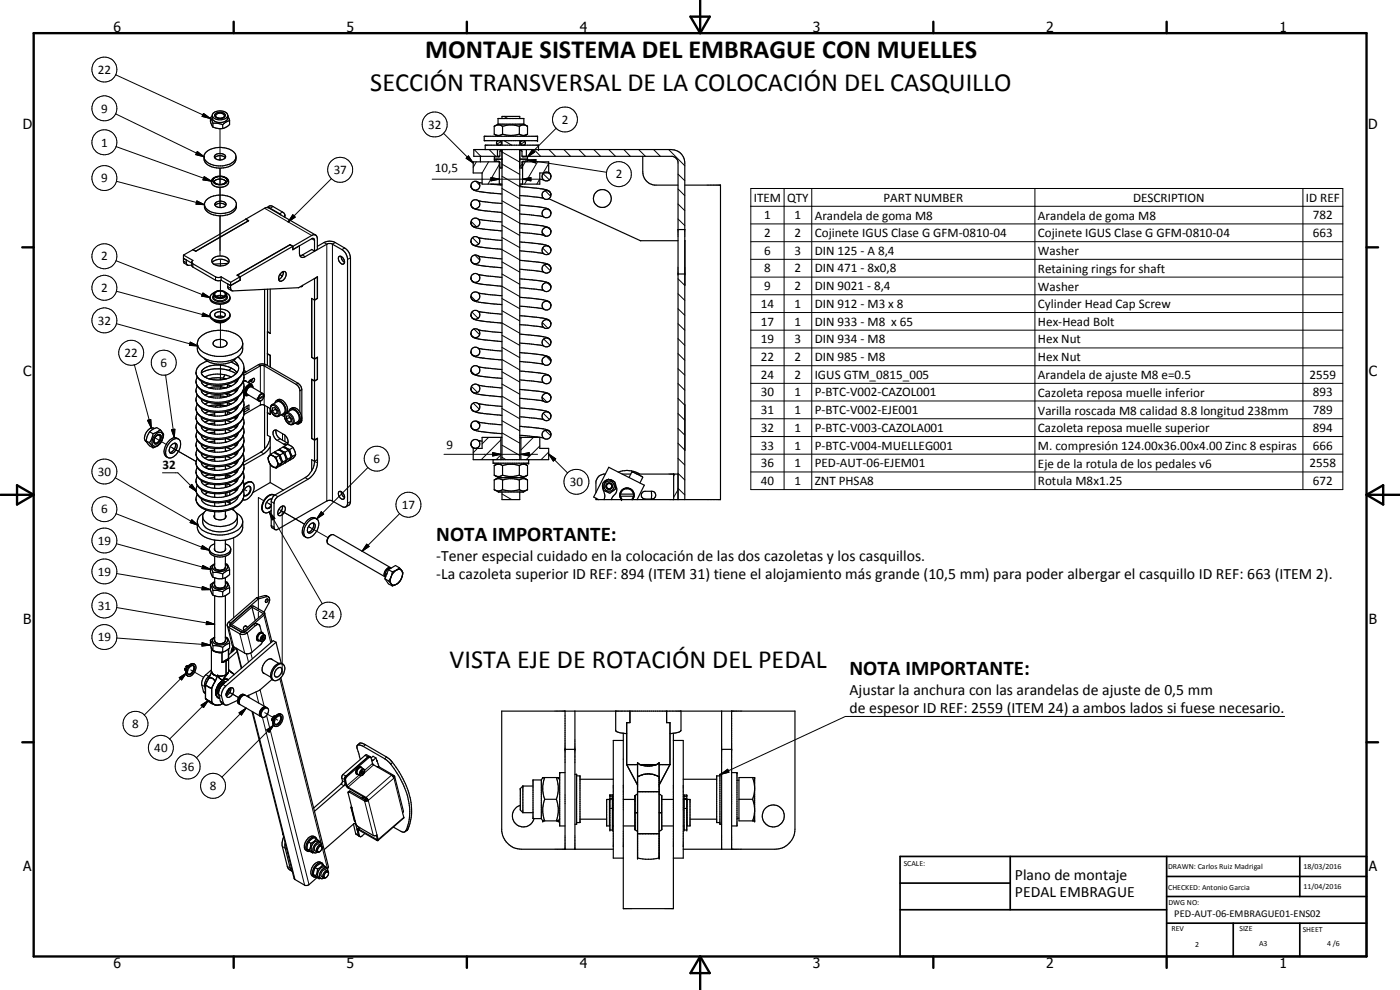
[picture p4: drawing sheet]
<svg xmlns="http://www.w3.org/2000/svg" width="420mm" height="297mm" viewBox="0 0 420 297" stroke-linecap="round" stroke-linejoin="round" font-family="sans-serif">
<defs><g id="words">
<g font-size="7.9">
<text x="127.6" y="17.5">MONTAJE SISTEMA DEL EMBRAGUE CON MUELLES</text>
<text x="111.1" y="27.4">SECCIÓN TRANSVERSAL DE LA COLOCACIÓN DEL CASQUILLO</text>
<text x="134.9" y="200.3">VISTA EJE DE ROTACIÓN DEL PEDAL</text>
</g>
<g font-size="6.3">
<text x="130.9" y="162.3">NOTA IMPORTANTE:</text>
<text x="255" y="202.5">NOTA IMPORTANTE:</text>
</g>
<g font-size="4.7">
<text x="130.9" y="168.2">-Tener especial cuidado en la colocación de las dos cazoletas y los casquillos.</text>
<text x="130.9" y="173.6">-La cazoleta superior ID REF: 894 (ITEM 31) tiene el alojamiento más grande (10,5 mm) para poder albergar el casquillo ID REF: 663 (ITEM 2).</text>
<text x="255" y="208.4">Ajustar la anchura con las arandelas de ajuste de 0,5 mm</text>
<text x="255" y="213.8">de espesor ID REF: 2559 (ITEM 24) a ambos lados si fuese necesario.</text>
<text x="304.6" y="263.9">Plano de montaje</text>
<text x="304.6" y="269.3">PEDAL EMBRAGUE</text>
</g>
<g font-size="4.2">
<text x="34" y="9.6">6</text>
<text x="104" y="9.6">5</text>
<text x="174" y="9.6">4</text>
<text x="244" y="9.6">3</text>
<text x="314" y="9.6">2</text>
<text x="384" y="9.6">1</text>
<text x="6.8" y="38.7">D</text>
<text x="410.6" y="38.7">D</text>
<text x="7" y="112.9">C</text>
<text x="410.8" y="112.9">C</text>
<text x="7" y="187.1">B</text>
<text x="410.8" y="187.1">B</text>
<text x="7" y="261.4">A</text>
<text x="410.8" y="261.4">A</text>
<text x="34" y="290.4">6</text>
<text x="104" y="290.4">5</text>
<text x="174" y="290.4">4</text>
<text x="244" y="290.4">3</text>
<text x="314" y="290.4">2</text>
<text x="384" y="290.4">1</text>
</g>
<g font-size="3.9">
<text x="29.4" y="22.1">22</text>
<text x="30.3" y="33.8">9</text>
<text x="128.5" y="38.7">32</text>
<text x="168.6" y="37.1">2</text>
<text x="30.3" y="44">1</text>
<text x="100.1" y="52.2">37</text>
<text x="130.5" y="51.7">10,5</text>
<text x="184.8" y="53.6">2</text>
<text x="30.3" y="54.7">9</text>
<text x="226.2" y="60.5">ITEM</text>
<text x="229.3" y="65.8">1</text>
<text x="236.2" y="60.5">QTY</text>
<text x="238.5" y="65.8">1</text>
<text x="244.5" y="65.9">Arandela de goma M8</text>
<text x="265.2" y="60.5">PART NUMBER</text>
<text x="311.5" y="65.9">Arandela de goma M8</text>
<text x="340.1" y="60.5">DESCRIPTION</text>
<text x="391.9" y="60.5">ID REF</text>
<text x="394" y="65.8">782</text>
<text x="229.3" y="71.2">2</text>
<text x="238.5" y="71.2">2</text>
<text x="244.5" y="71.2">Cojinete IGUS Clase G GFM-0810-04</text>
<text x="311.5" y="71.2">Cojinete IGUS Clase G GFM-0810-04</text>
<text x="394" y="71.2">663</text>
<text x="229.3" y="76.5">6</text>
<text x="238.5" y="76.5">3</text>
<text x="244.5" y="76.5">DIN 125 - A 8,4</text>
<text x="311.5" y="76.5">Washer</text>
<text x="30.3" y="78.1">2</text>
<text x="229.3" y="81.7">8</text>
<text x="238.5" y="81.7">2</text>
<text x="244.5" y="81.7">DIN 471 - 8x0,8</text>
<text x="311.5" y="81.9">Retaining rings for shaft</text>
<text x="30.3" y="87.7">2</text>
<text x="229.3" y="87.1">9</text>
<text x="238.5" y="87.1">2</text>
<text x="244.5" y="87.1">DIN 9021 - 8,4</text>
<text x="311.5" y="87.2">Washer</text>
<text x="228.3" y="92.4">14</text>
<text x="238.5" y="92.4">1</text>
<text x="244.5" y="92.4">DIN 912 - M3 x 8</text>
<text x="311.5" y="92.5">Cylinder Head Cap Screw</text>
<text x="29.4" y="97.5">32</text>
<text x="228.3" y="97.7">17</text>
<text x="238.5" y="97.7">1</text>
<text x="244.5" y="97.7">DIN 933 - M8 x 65</text>
<text x="311.5" y="97.8">Hex-Head Bolt</text>
<text x="37.4" y="107.1">22</text>
<text x="228.3" y="103">19</text>
<text x="238.5" y="103">3</text>
<text x="244.5" y="103">DIN 934 - M8</text>
<text x="311.5" y="103">Hex Nut</text>
<text x="48.2" y="110.1">6</text>
<text x="228.3" y="108.3">22</text>
<text x="228.3" y="113.7">24</text>
<text x="238.5" y="108.3">2</text>
<text x="238.5" y="113.7">2</text>
<text x="244.5" y="108.3">DIN 985 - M8</text>
<text x="244.5" y="113.7">IGUS GTM_0815_005</text>
<text x="311.5" y="108.3">Hex Nut</text>
<text x="311.5" y="113.7">Arandela de ajuste M8 e=0.5</text>
<text x="393" y="113.7">2559</text>
<text x="228.3" y="119">30</text>
<text x="238.5" y="119">1</text>
<text x="244.5" y="119">P-BTC-V002-CAZOL001</text>
<text x="311.5" y="119">Cazoleta reposa muelle inferior</text>
<text x="394" y="119">893</text>
<text x="228.3" y="124.3">31</text>
<text x="238.5" y="124.3">1</text>
<text x="244.5" y="124.3">P-BTC-V002-EJE001</text>
<text x="311.5" y="124.4">Varilla roscada M8 calidad 8.8 longitud 238mm</text>
<text x="394" y="124.3">789</text>
<text x="228.3" y="129.6">32</text>
<text x="238.5" y="129.6">1</text>
<text x="244.5" y="129.6">P-BTC-V003-CAZOLA001</text>
<text x="311.5" y="129.7">Cazoleta reposa muelle superior</text>
<text x="394" y="129.6">894</text>
<text x="134" y="134.8">9</text>
<text x="228.3" y="134.9">33</text>
<text x="238.5" y="134.9">1</text>
<text x="244.5" y="134.9">P-BTC-V004-MUELLEG001</text>
<text x="311.5" y="135">M. compresión 124.00x36.00x4.00 Zinc 8 espiras</text>
<text x="394" y="134.9">666</text>
<text x="29.4" y="142.8">30</text>
<text x="48.8" y="140.8">32</text>
<text x="112.1" y="138.9">6</text>
<text x="228.3" y="140.3">36</text>
<text x="238.5" y="140.2">1</text>
<text x="244.5" y="140.3">PED-AUT-06-EJEM01</text>
<text x="311.5" y="140.3">Eje de la rotula de los pedales v6</text>
<text x="393" y="140.3">2558</text>
<text x="171" y="145.8">30</text>
<text x="228.3" y="145.5">40</text>
<text x="238.5" y="145.5">1</text>
<text x="244.5" y="145.5">ZNT PHSA8</text>
<text x="311.5" y="145.6">Rotula M8x1.25</text>
<text x="394" y="145.5">672</text>
<text x="30.3" y="154.1">6</text>
<text x="120.6" y="152.7">17</text>
<text x="29.4" y="163.4">19</text>
<text x="29.4" y="172.7">19</text>
<text x="29.4" y="182.9">31</text>
<text x="96.6" y="185.7">24</text>
<text x="29.4" y="192.4">19</text>
<text x="39.7" y="218.4">8</text>
<text x="46.3" y="225.7">40</text>
<text x="54.3" y="231.3">36</text>
<text x="63" y="237.1">8</text>
</g>
<text font-size="3.1" x="352.4" y="275.2">PED-AUT-06-EMBRAGUE01-ENS02</text>
<g font-size="2.4">
<text x="271.2" y="259.7">SCALE:</text>
<text x="350.6" y="260.8">DRAWN: Carlos Ruiz Madrigal</text>
<text x="391.2" y="260.6">18/03/2016</text>
<text x="350.6" y="267">CHECKED: Antonio Garcia</text>
<text x="391.2" y="266.7">11/04/2016</text>
<text x="350.6" y="271.4">DWG NO:</text>
<text x="351.6" y="279.3">REV</text>
<text x="372" y="279.4">SIZE</text>
<text x="391" y="279.6">SHEET</text>
<text x="358.7" y="284.1">2</text>
<text x="377.9" y="283.8">A3</text>
<text x="398.3" y="283.8">4 /6</text>
</g>
</g></defs>
<g fill="none" stroke="#000" stroke-width=".3">
<path d="M34.7 22.4l28.4 13.2M34.7 34.2l26.5 12.8M61.1 34l2 1.6-2.4-.7zM66 38.6v9.4M151.2 34.9l1.2 .7M166.9 38.5l-8.6 8.6M34.8 44l28.6 10.4M35 54.4l26.4 7M59.2 45.5l2 1.5-2.5-.6zM61.3 53l2.1 1.4-2.5-.4zM64.6 55.2l.6 .2M65.2 55.3l1 .1"/>
<path d="M65.7 53a1.61 1.61 0 0 0-1.8 1.5l.7 .7M66 50.5v4.9M66 56.2v6.1M66.3 53a1.46 1.46 0 0 1 1.8 1.6l-.5 .5-1.3 .4M67.1 53.1a3.1 3.1 0 0 0-3 .7l-.1 .6 .6 .7M67.3 53.3a1.04 1.04 0 0 1 .8 1.1 1.04 1.04 0 0 1-1.1 .9 2.58 2.58 0 0 1-2.4-.2M99.5 53.6l-13 13M129.7 53.8h32.1M133.1 40l8.9 8.9M140.6 46.8l1.4 2.1-2.1-1.4zM142.3 44.9l2 2M142.8 54.4l1.2 1.2"/>
<path d="M142.9 48.6l-.9 1.6M146.6 48.6l-1.9 3.3M146.8 44.9l2 2M147.4 53.3l2.4 .5-2.4 .5zM149.3 47.8l-.7 .6M149.8 49.4l-3.3 5.8M150.1 45.3l5.9 3.3M150.4 42.5l-1.3 .7M150.7 56.6l5.3 3M150.7 52.9l5.3 3.1M150.7 49.2l5.3 3.1M151.2 42.2l2.4 1.4"/>
<path d="M155.9 44.9l.1 .1M156.2 45.1l.4 .2M156.7 49.3l-.7 .7M156.8 53.8l2.5-.5v1zM157.5 42.5l-1.2 .7M157.6 48.6l-.8 1.4M158.3 47.8l-.7 .6M158.3 48l2.6-.1-.2 1zM158.3 48l23.7 3.7M159.8 45l.7 .6-2.2 1.5zM160.3 44.9l2 2M161.3 48.6l-3.9 6.6"/>
<path d="M162 53.7l-.9 1.5M163 52.1l1.9 1.9M163.6 57.2l1.7 1.7M164.7 49.1l-1.7 2.8M164.7 44.9l2 2M169.2 44.9l2 2M173.7 44.9l2 2M178.2 44.9l2 2M182.7 44.9l2 2M187.2 44.9l2 2M191.7 44.9l2 2M196.2 44.9l2 2"/>
<path d="M200.7 44.9l4.8 4.8M203.5 56.7l2 2M203.5 52.2l2 2M225.3 56.6h177.7v90.3h-177.7zM235.3 56.6v90.3M243.6 56.6v90.3M310.6 56.6v90.3M391 56.6v90.3M34.8 78.2l28.2 11.1M55.1 78.3l.8 .5M57.9 79.2v.9M59.1 60.3l2.3 1.1-2.6-.1z"/>
<path d="M66 64.7v12.1M66.2 78v1.8M79.4 62.5l14.1 8.2M81.9 62l-.8 .5M84.8 63.6l-.9 .7M87.9 64.4l.7 .8-2.1 1.4zM90.8 76.5l.8 .5M93.5 71.6l.9 .5M97.2 72.8l.9 .5v77M100.6 72.8l-.8 .5v77M103.5 74.4l-.9 .5M105.2 77.3l-.9 .6"/>
<path d="M141.4 66.4l1.6 1.7M141.8 71.3l1.9 1.9M142.5 76.5l1.5 1.5M150.7 78.6l5.3 3.1M150.7 74.9l5.3 3.1M150.7 71.2l5.3 3.1M150.7 67.6l5.3 3.1M150.7 63.9l5.3 3.1M150.7 60.2l5.3 3.1M162.7 69.8l1.1 1.1M162.8 74.4l1.9 1.8M163.4 79.5l1.8 1.7"/>
<path d="M203.5 65.7l2 2M203.5 61.2l2 2M225.3 61.9h177.7M225.3 67.2h177.7M225.3 72.5h177.7M225.3 77.8h177.7M34.9 87.4l28.3 7.6M34.9 97.1l24.5 6.7M60.9 87.9l2.1 1.4-2.5-.4zM60.9 93.9l2.3 1.1-2.5-.1zM64 88.7a1.02 1.02 0 0 0 .8 1.6 2.56 2.56 0 0 0 3.4-1l-.2-.6M64 89.1a2.34 2.34 0 0 0 3.9 .4l.1-.4"/>
<path d="M64.7 83.1v1M66.2 84.2v5M66.2 91.3v4.1M66.2 96.9v7.4M68.4 86l.8 .5M84.8 82.7l-.2 .1M141.3 88.9l1.4 1.4M141.6 93.6l1.9 1.9M142.3 98.7l1.6 1.7M150.7 96.9l5.3 3.1M150.7 93.2l5.3 3.1M150.7 89.6l5.3 3"/>
<path d="M150.7 85.9l5.3 3.1M150.7 82.2l5.3 3.1M162.8 96.8l1.6 1.7M163 92.5l.2 .2M164.3 84.8l1 1.1M203.5 97.1l2 2M203.5 92.6l2 2M203.5 88.1l2 2M203.5 83.7l2 1.9M225.3 83.1h177.7M225.3 88.4h177.7M225.3 93.8h177.7"/>
<path d="M225.3 99.1h177.7M40.3 109.5l5.1 18.9M49.7 112.5l2.6 18.8M57.1 102.7l2.3 1.1-2.6-.2zM66.2 109.3v4.7M66.2 115.6v1.1M66.2 118.3v1.1M68.2 116.1l.2 .1M73.1 119.3h.1M73.2 110.4a5.2 5.2 0 0 1-3.8 4.2l-2 .5-1.7 .2-2.8-.2-1.4-.5a4 4 0 0 1-2.6-2.3l-.1-.5M73.2 113.1a3.2 3.2 0 0 1-.8 2.2l-1.5 1.3-1.5 .7a12.1 12.1 0 0 1-6.8 .4 4.4 4.4 0 0 1-3.8-3.2M73.2 115.8a5.4 5.4 0 0 1-4.4 4.4l-.3 .1a12.8 12.8 0 0 1-6.2 0l-.8-.3a3.7 3.7 0 0 1-2.7-2.8"/>
<path d="M73.2 118.5a5.2 5.2 0 0 1-3.8 4.2l-3 .7-3.5-.2a5.2 5.2 0 0 1-4-2.9l-.1-.4M75.3 114.4l.6 .3M77.5 109.4l.6 .4v7.8M79.8 109.4l-.5 .4v11.7M89.4 115l-.6 .3M90.6 117l-.6 .3M141.4 111.3l1 1.1M141.5 116l1.8 1.7M143.7 104.6v.1M150.7 118.9l5.3 3.1M150.7 115.2l5.3 3.1M150.7 111.5l5.3 3.1"/>
<path d="M150.7 107.9l5.3 3.1M150.7 104.2l5.3 3.1M150.7 100.6l5.3 3M162.7 119.2l1.5 1.4M163.2 101.7l1.8 1.8M163.9 106.9l1.4 1.4M203.5 119.5l2 2.1M203.5 115.1l2 2M203.5 110.6l2 2M203.5 106.1l2 2M203.5 101.6l2 2M225.3 104.4h177.7"/>
<path d="M225.3 109.7h177.7M225.3 115h177.7M44.3 126.1l.9-.2 .2 2.5zM46.5 131.4l3.4 1.9M51.1 134l7.8 4.5M51.5 128.9l1-.1-.2 2.5zM66.2 121v1.1M73.2 121.3a5.2 5.2 0 0 1-4.1 4.2 12.3 12.3 0 0 1-6.8 .2 4 4 0 0 1-3.5-3.1M73.2 124a5.5 5.5 0 0 1-4.4 4.3l-2.1 .4-2.1 .1a7 7 0 0 1-5.6-2.6l-.2-.9M73.2 126.7a5.6 5.6 0 0 1-5.1 4.5 10.5 10.5 0 0 1-7.2-.6l-.4-.2a2.97 2.97 0 0 1-1.7-2.4M73.2 129.4a5.4 5.4 0 0 1-4.4 4.3 12.1 12.1 0 0 1-6.2 .2l-.6-.1a4.1 4.1 0 0 1-3.2-2.9v-.2M73.2 132.1a5.6 5.6 0 0 1-4.8 4.4l-2.4 .4h-1.4a7 7 0 0 1-5.6-2.5l-.2-.9"/>
<path d="M73.2 134.8a5 5 0 0 1-4.1 4.3l-1.7 .4a10.9 10.9 0 0 1-6.7-.9 3.1 3.1 0 0 1-1.9-2.4M73.2 137.5a5.4 5.4 0 0 1-4.4 4.4l-2.8 .5h-1.7a5.9 5.9 0 0 1-5.4-3l-.1-.5M78.1 120.3v1.2M78.3 135.6l.9 .5M81.4 121.9a1.34 1.34 0 0 1 2 .9l.3 1.4a1.04 1.04 0 0 1-1.1 .6 1.04 1.04 0 0 1-.9-.8l-.5-1.2zM81.6 121.4a2.4 2.4 0 0 1 2.2 3.4l-.2 .1M84.1 131.7l-.9 .4M84.8 130.1v2M85.7 124.3a1.38 1.38 0 0 1 2 1l.3 .9-.2 .8a1.31 1.31 0 0 1-2-.8l-.3-.9zM85.9 123.9a2.31 2.31 0 0 1 2 3.4M86.1 132.8l-.9 .5M90.6 126.1l-.2 .1"/>
<path d="M94.4 138.4l.9 .5M133.3 136.3h28M142 120.9l1.8 1.9M142.9 126.4l1.1 1M143.3 134.5l-1.3 1.3M146.6 131.2l-1.9 2M147.9 135.8l2.4 .5-2.4 .5zM150.3 136.5l-1.4 1.4M150.3 132l-5.9 5.9M150.7 137.2l1.1 .7M150.7 133.6l5.3 3.1M150.7 129.9l5.3 3.1"/>
<path d="M150.7 126.2l5.3 3.1M150.7 122.6l5.3 3M156.3 136.3l2.5-.5v1zM160.1 131.2l-3.8 3.8M162 133.8l-4.1 4.1M163 124l1.9 1.9M163.6 129.2l1.7 1.5M164.7 136.2l2.1 1.5-.7 .6zM164.7 135.6l-2.3 2.3M164.7 136.2l5.6 5.7M203.5 137.5l2 2M203.5 133l2 2"/>
<path d="M203.5 128.6l2 2M203.5 124.1l2 2M225.3 120.3h177.7M225.3 125.6h177.7M225.3 131h177.7M225.3 136.3h177.7M34.6 143.3l24.9 14.3M34.8 154.1l28.1 11M48.8 141.9h4.6l5.6 5.6M56.8 146l.8-.7 1.4 2.2zM57.6 156l1.9 1.6-2.4-.8zM57.6 145.3l1.4 2.2-2.2-1.5z"/>
<path d="M61.7 140.1l1.1 .7M68.1 142.8l.7 .4M68.7 150.4l.2 .1M70.1 152.5v.6M73.2 140.3a5.5 5.5 0 0 1-4.4 4.3l-2.1 .4-2.1 .1a6.8 6.8 0 0 1-5.6-2.8l-.2-.7M73.2 142.9a5.4 5.4 0 0 1-4.8 4.5l-1.7 .3a9 9 0 0 1-7.2-1.8l-.5-.9-.2-.7M73.2 145.7a5 5 0 0 1-3.8 4.1l-2 .5-3.1 .2a5.9 5.9 0 0 1-5.4-2.9l-.1-.6M73.2 148.4a5.3 5.3 0 0 1-4.4 4.3l-2.1 .5h-2.1a7.2 7.2 0 0 1-5.5-2.4l-.3-1.1M73.4 146.9l.7 .4M79.2 150.2l-1.7-.9v33.8M80 150.7l1.4 .8-.7-.4M80.8 153.6l1.7 1.9-.9 .5z"/>
<path d="M80.8 153.6l15.9 27.5M81.4 150.5l.8 .5M81.4 157.6l.8 .6M82.5 148.5l.9 .5M83.7 152.8l7.7 4.5-6.7-3.9v49M91.6 143.3l.8 .5M93.2 158.3l-.6-.3 5.9 3.3M96.4 153.5l.7 .8-2.1 1.4zM105.2 150.5l-.9 .5M110.4 140.3l-15.4 15.4M120 154.1l-11.3 11.3M150.7 148.2l2.9 1.7"/>
<path d="M156 147.6h.1M202.5 142.2l-.3 .7M203.5 146.5l2 2M203.5 142l2 2M203.5 146.9l-1.3 2.3M225.3 141.6h177.7M35 163.2l28.1 7.6M35 172.1l28.1 4.8M60.7 163.7l2.2 1.4-2.5-.5zM60.7 176l2.4 .9-2.5 .1zM60.9 169.7l2.2 1.1-2.5-.2zM64.4 170.2a1.85 1.85 0 0 0 3.2 0"/>
<path d="M64.4 175.6a1.85 1.85 0 0 0 3.2 0M70.1 161.4v24M79.4 178.7l.6 .3M110.1 163.3l.7 .7-2.1 1.4zM35 182.3l29.4 5M35 191.4l28.1 2.1M56.3 199.8l.3 .1M60.7 192.8l2.4 .7-2.5 .3zM62 186.4l2.4 .9-2.5 .1zM64.4 192.2a1.85 1.85 0 0 0 3.2 0M68.7 186.6l.5 .5M69.2 187.8l-.5 .5 1.4 5.8"/>
<path d="M71.1 194.6l1.4 5.8M72.5 189.7l-.5 .5 1.4 5.8M73.6 189.4v.1M73.6 189.5l.6 .4 1.4 5.8M73.9 196.1l.7 2.6M75.3 195.9l.4 1.8M76.1 187.4l.6 .3M77.5 183.7v1.6M78.6 191.1a.58 .58 0 0 1 .8-.5 .58 .58 0 0 1 .1 1l-.7 .8a.71 .71 0 0 1-.6-.6 .71 .71 0 0 1 .4-.7zM79.2 184.6l2.1 8.3M79.4 190.5a1.27 1.27 0 0 0-1.1 1.9M53.8 203.3l2.2-1.4-1.5 2.1z"/>
<path d="M56 201.9l-12.7 12.6M57.2 201l3.9 2.2M60.4 211.6l2.1-1.4-1.4 2.1zM60.6 205.5l.8 .5M61 207.4l.7 .4M61.8 202.4l.8 .5M62.5 210.2l-11.6 11.5M65.7 208.4l.8 .6M66.1 210.3l.9 .5M66.9 205.4l.8 .5M68.2 207.3l3.4 2-2.4-1.4M71.7 213.9l2.2-1.4-1.4 2z"/>
<path d="M73.9 212.5l-14.9 14.9M74.6 208.6l.2 .7M75.9 213.6l12.6 50.3M76.8 207.6l.9 3.4M78.1 207l1.2 4.9M78.8 215.3l12.6 50.3M79.4 213.8l2.4 1.4M80 214.7l12.7 50.7M80 219l2.2-1.4-1.4 2.1zM82.2 215.4l1.1 .7M82.2 217.6l-15.6 15.6M82.5 214.8l.2 .2"/>
<path d="M84 203.6l14.3 57M385.5 215h-131.8l-37.4 17.3M102.4 235.2l.8 .6M102.6 233.4l.8 .5M102.8 234.2l.8 .5M102.9 232.4l1.2 .6M103.4 233.9l.3 .2M105.2 237.4l-.3 .3M107.8 232.5l-3.7 3.3-.3-.2M108.4 232.7l-3.9 3.5 .1 .3M108.5 231.1l.6-.2a1.07 1.07 0 0 1 .1 1.1 1.07 1.07 0 0 1-1 .6l-.2-.7zM109.2 230.8a1.27 1.27 0 0 0-1.1 1.9"/>
<path d="M109.5 226.7l.9 .4M109.6 223.4l-.5 .6M110.4 227.2l.3 .1M111.5 227.8l.5 .3M111.8 229.1l-2.4 2M112.1 229.5l-2.8 2.5M113.7 230l-.3 .3M116 227.1l-.5 .6M117.5 232.6l-7.7 6.7 .1 .3M117.8 228.8l-.5 .5M118.2 232.7l-.3 .3M216.3 232.3l2.1-1.5 .4 .9z"/>
<path d="M84.7 254l.9 .5M86.2 259.9l.9 .5M95.8 253.2a1.38 1.38 0 0 0-1.2 2.1M105.4 242.1h.1M105.5 242.5l1 3.9M105.6 242.4l-.1 .1M106.4 247.1l.4 .2M106.8 250.1l1.1 .7M108.1 248.4l-.6 .7-.3-.1M109.7 240.1l-.3 .2 2.6 10.4M113.2 251.7l-.2 .1 .1 .3M120.8 243.8l-2.6-10.3-7.7 6.7 2.6 10.3"/>
<path d="M121.2 245.2l-7.7 6.7-.3-.1M122.4 248.8l-.6 .4M97.7 261a1.38 1.38 0 0 0-1.1 2.1"/>
<circle cx="31.3" cy="20.9" r="3.8"/>
<circle cx="31.3" cy="32.5" r="3.8"/>
<circle cx="130.5" cy="37.4" r="3.8"/>
<circle cx="169.5" cy="35.8" r="3.8"/>
<circle cx="31.3" cy="53.4" r="3.8"/>
<circle cx="31.3" cy="42.7" r="3.8"/>
<circle cx="102.1" cy="51" r="3.8"/>
<circle cx="185.7" cy="52.2" r="3.8"/>
<circle cx="31.4" cy="76.9" r="3.7"/>
<circle cx="31.3" cy="96.1" r="3.8"/>
<circle cx="31.3" cy="86.4" r="3.8"/>
<circle cx="39.4" cy="105.9" r="3.7"/>
<circle cx="49.1" cy="108.8" r="3.7"/>
<circle cx="113.1" cy="137.6" r="3.7"/>
<circle cx="31.3" cy="152.8" r="3.8"/>
<circle cx="31.3" cy="141.5" r="3.8"/>
<circle cx="122.6" cy="151.5" r="3.8"/>
<circle cx="173" cy="144.6" r="3.8"/>
<circle cx="31.3" cy="162.2" r="3.8"/>
<circle cx="31.3" cy="171.4" r="3.8"/>
<circle cx="31.3" cy="181.7" r="3.8"/>
<circle cx="31.3" cy="191.1" r="3.8"/>
<circle cx="98.6" cy="184.4" r="3.7"/>
<circle cx="40.7" cy="217.2" r="3.8"/>
<circle cx="48.3" cy="224.4" r="3.8"/>
<circle cx="56.3" cy="230" r="3.7"/>
<circle cx="64" cy="235.8" r="3.8"/>
</g>
<g fill="none" stroke="#000" stroke-width=".35">
<path d="M63.1 35.3l.8 1.7M63.1 35.3v1.1l.8 1.7M63.7 34.6a2.69 2.69 0 0 0 3.8 1.1l.9-.9M63.7 34.8l-.6 .5M63.9 37v1.1M63.9 37h1.5l1.4 .4M63.9 38.1l1.8 .5h1.1M64 34a3.3 3.3 0 0 1 4.2 .1 1.75 1.75 0 0 1-.1 1.9 1.75 1.75 0 0 1-1.7 .7 2.02 2.02 0 0 1-2.7-2.1zM64.8 34a2 2 0 0 1 2.8 .6 1.85 1.85 0 0 1-3.2-.1zM65.3 35.4h1.4M66.8 37.4v1.2M66.9 35.3a.77 .77 0 0 0 .3-.9 .77 .77 0 0 0-1-.4 .99 .99 0 0 0-1 0 .99 .99 0 0 0-.4 1l.5 .4"/>
<path d="M68.4 34.8l.5 1.4M68.9 36.2l-1.1 .4-1 .8M68.9 36.2v1.1l-.8 .7-1.3 .6M148.3 37.9l1-.4 1.5 .4M148.3 37.9v2.4M149.5 37.3v-1.7h7.7v1.7M149.5 37.3h7.7M149.5 37.3l-1.2 .6M150.7 35.6v-.7h5.3v.7M150.8 37.9a8.5 8.5 0 0 1 4.3-.2l.8 .2M150.8 37.9v2.4M155.9 37.9a2.07 2.07 0 0 1 2.4 0"/>
<path d="M155.9 37.9v2.4M157.2 37.3l1.1 .6M158.3 37.9v2.4M61.2 47.1a3.7 3.7 0 0 0 3.9 2.6 5.4 5.4 0 0 0 5.7-2.2v-.3M61.6 45.9a6.6 6.6 0 0 1 8.9 .1 2.73 2.73 0 0 1-1.9 4 6.6 6.6 0 0 1-7.1-1.4 2.46 2.46 0 0 1 .1-2.7zM63.8 53.6l.7-.4a3.6 3.6 0 0 1 2.9-.1 1.49 1.49 0 0 1 1.2 1.6 1.49 1.49 0 0 1-1.4 1.3 3.7 3.7 0 0 1-3.2-.5 1.26 1.26 0 0 1-.2-1.9zM64.5 47.4a2.13 2.13 0 0 1 3.1 0M64.5 54.1l1.2-.4 1.2 .1a.71 .71 0 0 1 .8 .7 .71 .71 0 0 1-.8 .7 2.55 2.55 0 0 1-2.6-.5zM64.5 46.6a2.22 2.22 0 0 1 3.2 .3 1.8 1.8 0 0 1-3 .7l-.4-.5zM141.3 55.7l.3 .7M141.6 56.4v.2a12 12 0 0 0 6.4 1.4l2.7 .2M143.5 54.7h.1"/>
<path d="M143.6 54.8a1.33 1.33 0 0 1-.1 1.9 1.33 1.33 0 0 1-1.9-.3M143.6 54.8a1.33 1.33 0 0 0-1.4-.3 1.33 1.33 0 0 0-.9 1.2M143.6 54.7l1.1 .2M144.2 46.9v1.7M145.3 40.9h16v1.3h-16zM145.6 44.9v-1.3h16v1.3M147.3 55.2l3.4 .3M148.3 40.3l1.3 .3 1.2-.3M148.3 40.3l1.2 .6M148.4 47.8h2.3M149.3 44.9v2M149.7 42.2a.69 .69 0 0 0-.7 .6 .69 .69 0 0 0 .5 .8"/>
<path d="M149.8 48.6v6.6M149.8 42.2a.69 .69 0 0 1 .7 .6 .69 .69 0 0 1-.5 .8M149.9 48.6h-7.9v3.3h2.7v3.3h6M149.9 46.9h-7.7v-2h59.3a4 4 0 0 1 4 4v101M150.7 42.2v1.4M150.7 44.9v93M150.7 45.1h-.5l-.2 .3-.1 1.6-1.5 .1v1.3h1.4l.2 .3v1.4l.2 .3h.5M150.8 40.3a8.5 8.5 0 0 0 4.3 .1l.8-.1M155.9 40.3a2.17 2.17 0 0 0 2.4 0M156 55.7l.9 .3M156 42.2v1.4M156 44.9v93"/>
<path d="M156 56h.9M156 58.7l7.1 .8M156 45.1h.5l.2 .3v1.6l1.6 .1v1.3l-1.6 .1M156 47.8h2.3M156.7 48.6h8v3.3h-2.7v3.3h-6M156.7 46.9h45.1l1 .5 .6 .8 .1 101.7M156.7 48.5v1.6l-.2 .3h-.5M156.8 42.2a.69 .69 0 0 0-.6 .6 .69 .69 0 0 0 .5 .8M156.8 48.6v6.6M156.9 56l5.3 .6a3.8 3.8 0 0 1 2.6 .8M157 42.2a.69 .69 0 0 1 .7 .6 .69 .69 0 0 1-.5 .8M158 44.9v2"/>
<path d="M158.3 40.3l-1.1 .6M162 53.8l1.1 .2M164.7 59.6l27.5 12.6h11.3M164.7 51.7l.1 .1M164.7 51.9a1.34 1.34 0 0 0-1.9 .6 1.34 1.34 0 0 0 .9 1.8 1.34 1.34 0 0 0 1.6-1.3M164.7 57.4l.6 .6v.5M164.7 57.4a1.34 1.34 0 0 0-1.9 .6 1.34 1.34 0 0 0 .9 1.8 1.34 1.34 0 0 0 1.6-1.3M164.7 51.9l.2 .1M164.8 51.8l.5 1.2M164.8 57.4l.5 1.1M165.2 52.4l.1 .6M192.9 46.9v4.7a4 4 0 0 0 3.5 3.9h7.1"/>
<path d="M205.5 55.5h10.7v94.4h-37.4v-.4M55.1 76.5l.1 2.3 1 .7M55.1 76.5l2.8 1.6-.3 .5v1.2l.3 .3 6.8 4 .7 .1 1-.1M57.6 79l-2.5-1.5 .8 .5 .2 1.4 .5 .2 1-.1M57.6 78.7l.3 .5 7 4 .8 .1 .7-.2M57.9 74.9l-2.8 1.6M57.9 74.9h.1M61.4 61.6a4.8 4.8 0 0 0 5.3 2.5 4.3 4.3 0 0 0 4.2-2.5M61.8 60.1a6.5 6.5 0 0 1 8.9 .3 2.62 2.62 0 0 1-1.5 3.7 6.6 6.6 0 0 1-7.6-1.2 2.38 2.38 0 0 1 .2-2.8zM63.7 78.8a3.5 3.5 0 0 1 4.9 0M64.6 61.6a2.23 2.23 0 0 1 3.1 0M64.8 60.7a2.08 2.08 0 0 1 3 .6 1.91 1.91 0 0 1-3.3 0z"/>
<path d="M68.4 79l-4.3 .2M68.6 78.8a1.69 1.69 0 0 0-2.1-2 2.73 2.73 0 0 0-2.9 1.2 1.94 1.94 0 0 0 2.3 1.8l1.5-.2 1-.6M68.6 78.8l-.2 .2M73.7 65.8l.9 .5-15.9 9.1-.8-.5M73.7 65.8l-15.8 9.1M73.8 65.7l5.6-3.2 1-.2 14.3 8.2M73.8 65.7v.1M73.8 65.7l.8 .5-15.9 9.2-.8-.5M80.1 62.3a1.41 1.41 0 0 1 1.8-.3l3.1 1.8 .5 .5v.9M80.2 62.3l.9 .2 3 1.7 .2 .3M85.5 64.7l-.2 .4M87 73.4l-15.8 9.1"/>
<path d="M87 73.4l.9 .5v1l2-1.2v2.3a1.05 1.05 0 0 0 .5 1.1 1.05 1.05 0 0 0 1.2-.1l6.7-3.8 1-.1 3.6 2 .9 1.1 .5 1.3v73.8l-.5 .8M87.1 73.4l.8 .5v1M87.1 73.4h.1M87.1 73.4l-15.9 9.2M87.9 74.8v.1M87.9 74.9l6-3.4 .4 .3 .1 .3v3.2M93.5 74.8v.1M93.5 74.8l.9 .5M93.6 74.8l-3.6 2M94.7 70.5l-.4-.1-.8 .3-21.4 12.4M94.7 70.5l.5 .6v.5v3.2l-.8 .5M95.2 73.9l2-1.1a3.6 3.6 0 0 1 3.4 0l2.9 1.6a3.8 3.8 0 0 1 1.7 2.9v73.2l-.4 1-1 .6"/>
<path d="M101.8 77a1.44 1.44 0 0 1 1.3 .7 1.44 1.44 0 0 1-.1 1.5 1.59 1.59 0 0 1-1.2-2.2zM102.4 77l.2 .9 .8 .8M141.3 72.3a1.34 1.34 0 0 1 1.8-1.2 1.34 1.34 0 0 1 .7 1.9 1.34 1.34 0 0 1-2.1 .3M141.3 61.3a1.33 1.33 0 0 1 1.8-1.3 1.33 1.33 0 0 1 .6 2.1 1.33 1.33 0 0 1-2.1-.1M141.3 77.9l.3 .7M141.3 77.9a1.34 1.34 0 0 1 1.7-1.3 1.34 1.34 0 0 1 .8 1.9 1.34 1.34 0 0 1-2.1 .3M141.3 72.3l.3 .8M141.3 61.3l.3 .7M141.3 66.8a2.11 2.11 0 0 0 2.4 1.7l7 .8M141.3 72.3l.2 .6M141.6 78.6a3.2 3.2 0 0 0 2.6 1.1l6.5 .6M141.6 73.1l.1 .2"/>
<path d="M141.6 78.6v.1M141.6 62v.1a10.8 10.8 0 0 0 5.6 1.3l3.5 .4M141.6 73.1l.2 .2M141.8 73.3a14.8 14.8 0 0 0 6.7 1.3l2.2 .2M143.5 76.8l7.2 .9M143.5 71.3l7.2 .8M143.5 65.8l7.2 .8M143.5 60.2l7.2 .9M156 72.6l6.7 .7 2 .6M156 67.1l2.7 .2a16.6 16.6 0 0 1 6.1 1.2M156 69.7l7.1 .8M156 61.5l5.6 .6a4.4 4.4 0 0 1 3.5 1.2"/>
<path d="M156 78.1l1.8 .2a27.1 27.1 0 0 1 6.9 1.1l.4 .5M156 75.2l7.1 .9M156 64.2l7.1 .8M164.7 68.5a1.34 1.34 0 0 0-1.9 .6 1.34 1.34 0 0 0 .9 1.8 1.34 1.34 0 0 0 1.6-1.3M164.7 74l.4 .3M164.7 68.5l.4 .3M164.8 74a1.35 1.35 0 0 0-2 .5 1.35 1.35 0 0 0 .9 1.9 1.35 1.35 0 0 0 1.6-1.3M164.8 74l.3 .3M164.8 68.5l.3 .3M165.1 79.9l.2 .7M165.1 79.9a1.35 1.35 0 0 0-2.2-.1 1.35 1.35 0 0 0 .6 2.1 1.35 1.35 0 0 0 1.8-1.3M165.1 74.3l.2 .8"/>
<path d="M165.1 68.8l.2 .8M165.1 63.3l.2 .7M165.1 63.3a1.34 1.34 0 0 0-2.2-.1 1.34 1.34 0 0 0 .7 2.1 1.34 1.34 0 0 0 1.7-1.3M165.3 74.6v.5M203.5 68.9h2M205.5 72.2v13.3M63 89.2a2.04 2.04 0 0 0 2.4 2 2.99 2.99 0 0 0 3.6-1.6v-.4M63 94.4a1.65 1.65 0 0 0 1.3 1.8M63.5 93.5a4 4 0 0 1 5.5 .6 2.27 2.27 0 0 1-2.8 2.1 2.69 2.69 0 0 1-3.2-1.8zM64 88.5a2.39 2.39 0 0 0 4 0M64.3 96.2a2.55 2.55 0 0 0 3.5 0M64.3 87.8l-.3 1.3"/>
<path d="M64.3 87.8a1.44 1.44 0 0 0-1.3 1.5 1.44 1.44 0 0 0 1.4 1.4 3.7 3.7 0 0 0 4.6-1.2 1.62 1.62 0 0 0-1.2-1.7l.2 1.3M64.3 96.2a4.6 4.6 0 0 0 3.5 0M64.3 96.2a2.88 2.88 0 0 0 3.4 0M64.5 87.6a2.48 2.48 0 0 1 3.4 .5 1.62 1.62 0 0 1-2.3 1.2 1.31 1.31 0 0 1-1.4-1.3zM64.6 94a2.01 2.01 0 0 1 3 .4 1.8 1.8 0 0 1-1.6 1 1.8 1.8 0 0 1-1.6-1zM64.6 87.8a1.74 1.74 0 0 1 3 .6 1.96 1.96 0 0 1-3.2-.1zM64.9 88.9a2.38 2.38 0 0 1 2.3 0M64.9 95.1l.7-.2 1.6 .2M66.4 83.1l2.8 1.6M66.4 84.1l2.8 1.6M66.4 83.1v1M69 94.4a1.65 1.65 0 0 1-1.2 1.8"/>
<path d="M69.2 85.7l-.8-.5v1.2l1.1 .8M69.2 84.7v1.8l.3 .7M71.2 82.5v.1M71.2 82.5l.9 .6M71.2 82.6l.8 .5M72 84h.1M72 83.1l-2.8 1.6M72 83.1v1l-2.8 1.6M72.1 84l-2.9 1.7M72.1 83.1v.9M79.4 86.8v22.5M80.3 99.6v10.1"/>
<path d="M80.3 86.8v12.7l.8 .5M80.3 99.5v.1M81.1 86.7v13.4l-.8-.5M84.1 82.3l.6 .5M84.3 82a.9 .9 0 0 1 1.3-.5 .9 .9 0 0 1 .2 1.4 1.54 1.54 0 0 1-2 1.3 2.05 2.05 0 0 1 .5-2.2zM84.8 81.6l.2 .3M85 81.5v.5M85 82a2.41 2.41 0 0 1-1.4 1.9M89.6 86.3l-20.1 .9M89.6 86.3h.1M89.6 86.3l5.7-3.2v6.4M90.8 85.6l-.2 .4h-.4"/>
<path d="M94.3 83.6h.1M94.4 90l-.9-.5v17.7M94.4 83.6v48.4M95.2 83.1h.1M95.2 89.5h.1M95.2 89.5l-.8 .5M95.2 83.1v6.4M95.2 83.1l-.8 .5M95.3 89.5l-.9 .5M141.3 88.9a1.35 1.35 0 0 1 1.6-1.3 1.35 1.35 0 0 1 1.1 1.7 1.35 1.35 0 0 1-1.9 .9M141.3 83.4a1.35 1.35 0 0 1 1.9-1.3 1.35 1.35 0 0 1 .5 2.1 1.35 1.35 0 0 1-2.1-.1M141.3 88.9l.1 .3"/>
<path d="M141.3 88.9l.1 .5M141.3 94.4l.3 .8M141.3 94.4a1.33 1.33 0 0 1 1.6-1.3 1.33 1.33 0 0 1 1.1 1.7 1.33 1.33 0 0 1-1.9 .9M141.3 83.4l.3 .7M141.3 100l.3 .7M141.3 100a1.33 1.33 0 0 1 1.8-1.3 1.33 1.33 0 0 1 .6 2.1 1.33 1.33 0 0 1-2.1-.1M141.4 89.3l.2 .4M141.6 89.7l.6 .5M141.6 95.2a3.1 3.1 0 0 0 2.6 1.1l6.5 .6M141.6 89.7v.1M141.6 84.1a6.5 6.5 0 0 0 4.5 1.4l4.6 .4M141.6 95.2l.4 .4"/>
<path d="M141.9 90l.1 .1M142.2 90.2l2.3 .6 6.2 .6M143.5 99l7.2 .8M143.5 93.5l7.2 .8M143.5 87.9l7.2 .8M143.5 82.4l7.2 .8M156 89.2l3 .3a14.4 14.4 0 0 1 5.8 1.1M156 94.7l6.2 .7a3.8 3.8 0 0 1 2.6 .7M156 83.7l5.6 .5a4.7 4.7 0 0 1 3.5 1.2M156 91.9l7.1 .8M156 97.4l7.1 .8M156 86.3l7.1 .9"/>
<path d="M156 80.8l7.1 .8M164.7 90.6l.4 .3M164.7 90.6a1.34 1.34 0 0 0-1.9 .6 1.34 1.34 0 0 0 .9 1.8 1.34 1.34 0 0 0 1.6-1.3M164.7 96.1l.6 .6v.5M164.7 96.1a1.34 1.34 0 0 0-1.9 .6 1.34 1.34 0 0 0 .9 1.8 1.34 1.34 0 0 0 1.6-1.3M164.8 96.1l.5 1.1M165 90.8l.1 .1M165.1 90.9l.2 .8M165.1 85.4l.2 .7M165.1 85.4a1.35 1.35 0 0 0-2.2-.1 1.35 1.35 0 0 0 .6 2.1 1.35 1.35 0 0 0 1.8-1.3M165.1 85.4l.1 .2M165.2 91.1l.1 .6"/>
<path d="M165.3 85.6v.5M203.5 82.2h2M59.2 115.8a3.3 3.3 0 0 0 2.6 4.6 10.8 10.8 0 0 0 9-.9M59.2 103a4.1 4.1 0 0 0 3.2 5 10.4 10.4 0 0 0 9.4-1.3l.9-1.3 .1-2.4M59.2 113.1a3 3 0 0 0 2 4.4 10.7 10.7 0 0 0 6.8 .5M59.2 118.5a3 3 0 0 0 2 4.4 9.9 9.9 0 0 0 6 .7l.4-.1M59.9 101.3a9.5 9.5 0 0 1 12.3 0 2.7 2.7 0 0 1-.9 4.2 10 10 0 0 1-11.3-.6 2.51 2.51 0 0 1-.1-3.6zM60.4 114.3l.2 .8 .9 .8M60.4 117.1l.2 .7 .9 .8M60.4 119.8l.2 .7 .9 .8M60.7 114.5l-.3 .1M60.7 117.2l-.3 .1"/>
<path d="M60.7 119.9l-.3 .1M61.2 107.4a7.1 7.1 0 0 0 9.6 0M61.5 113.1a9.1 9.1 0 0 1 7.9 0M61.5 118.6l1.2 .5M61.5 115.9l1.2 .5M62.3 108.4a3.6 3.6 0 0 0-3.3 4.4 5 5 0 0 0 3.6 2.5M62.7 116.4l1.9-.3 3.4 .3M62.7 119.1l1.6-.3h2l1.7 .3M62.7 118l-1.2 .5M62.7 115.3l-1.2 .5M64.1 102.5a2.83 2.83 0 0 1 4 .3 1.7 1.7 0 0 1-2.3 1.4 1.38 1.38 0 0 1-1.7-1.7zM66.4 115.6v.5"/>
<path d="M67 113.5l-1.7-.2-2.6 .4M67 113.5l1 .2M67.5 112.5l-.5 1M67.6 118.1l.6 .4M68 118l1.4 .5M68 115.3l.4 .1M68.2 118.1v.9M68.4 115.4l-.2 .9M68.4 115.4l1 .4M68.7 111.1l-2.5-.4h-1.8l-2.4 .4-1.6 .8M68.7 111.1l2.1 1M68.8 118.3v.5"/>
<path d="M69 115.7l-.2 .4M69.3 108.6l2.3 1.3M69.4 113.1l-.5 .2a8.4 8.4 0 0 1-4.4 .7l-1.9-.3M69.5 110.5l-.8 .6M70.1 108.1a2.93 2.93 0 0 1 1.5 2.5l-.7 1.4-1.5 1.1M70.3 114.5l.5 .3M70.3 117.2l.5 .3M70.3 119.9l.5 .4M70.8 119.5l.4 .4M70.8 116.8l.4 .4M70.8 114.1l.4 .4M70.9 117l-.1 .5"/>
<path d="M71.2 111.8a8.2 8.2 0 0 0-7.1-2.2 4.1 4.1 0 0 0-3.7 1.9 2.67 2.67 0 0 0 2.2 2.2M71.2 119.9a8.2 8.2 0 0 1-8.5 1.9M71.2 117.2a8.2 8.2 0 0 1-8.5 1.9M71.2 114.5a8.2 8.2 0 0 1-8.5 1.9M71.4 107.1a4 4 0 0 1 1.6 4.7M71.6 119l-.4 .9M71.6 116.3l-.4 .9M71.6 113.6l-.4 .9M73 111.8l.2 1.1-.1 1.3M73 114.5a4.2 4.2 0 0 1-2.2 5M73 119.9a4.2 4.2 0 0 1-2.2 5.1M73 111.8a7.2 7.2 0 0 1-6.3 3.7l-2.1 .1-2-.3"/>
<path d="M73 117.2l.1 .6M73.1 114.2h.6l.3 .3M73.1 114.2a6.3 6.3 0 0 1-5.1 3.8M73.1 117.8l.1 1.7-.2 .5M73.2 112.6l4.9-2.8 .8-.2 10.2 5.8 .5 .6 .4 1.1v6.6M73.2 111.1l.7 .4M73.2 118.7a4.5 4.5 0 0 1-2.4 3.6M73.2 118.1l.3 .5 .8 .1M73.2 118.4l.4 .3M73.4 114.2l2.1 1.2M73.8 111.6l-.8 .1M74.6 114.8l.3-.6 1.3-.7a.74 .74 0 0 1-.3 1.2l-.8 .4"/>
<path d="M74.7 115.7a2.01 2.01 0 0 0-.9 2.9h.4M74.9 115.7l.7 .1M75.3 113.9v.5M75.8 115.9a.79 .79 0 0 0-.8-.4 .79 .79 0 0 0-.7 .6 1.8 1.8 0 0 0-.4 2.4l.2 .1M75.8 113.6l-.3 .7-.9 .6M75.8 116a.93 .93 0 0 0-.8-.8 .93 .93 0 0 0-.9 .6l-.6 .8-.3 1.2M76 116.4a.96 .96 0 0 0-1-.7 .96 .96 0 0 0-.9 .9 1.39 1.39 0 0 0 .2 2.1l.4-.1M77.2 119.8l.2 .1M77.4 119.9h.2M77.4 119.5h.2M77.4 119.5l-.2-.1v.4M77.4 119.9l.4 .5 .3-.1"/>
<path d="M77.6 119.5l-.4 .3M77.6 119.9l.1 .3 .4 .1M78.9 118.1l-3.4-2a1.49 1.49 0 0 0-1.3 2.2l3.5 2M79 118.7l.2 .2M79.1 118.3a1.23 1.23 0 0 0-1.5 1.2M79.2 118.4l-.1-.2a1.32 1.32 0 0 0-1.7 1.3M79.2 118.3v.3M79.2 118.5v.1M79.2 118.9l-1.6 1M79.2 118.6l-1.6 .9M79.2 118.9l-.3 .7-.6 .6M79.4 109.3l10 5.7 .9 1 .3 1v9.1l-.1 .5-.8 .6"/>
<path d="M79.4 109.3l-.8-.1-1.1 .2-4.4 2.7M80.3 106.1l.8 .5v3.6M80.3 106.2l.8 .5M80.3 106.2h.1M93.5 113.8v17.8M93.5 107.2l.9 .5 .9-.5v6.6M93.5 113.8h.1M93.5 113.8l.9 .5 .9-.5M93.5 107.2l.9 .5 .8-.5M93.6 107.2h-.1M95.2 113.8h.1M95.2 107.2h.1"/>
<path d="M95.2 107.2v6.6M95.2 113.8l-.8 .5M141.3 105.5a2 2 0 0 0 2.2 1.7l7.2 .8M141.3 111l.3 .8M141.3 111a1.35 1.35 0 0 1 1.9-1.2 1.35 1.35 0 0 1 .5 2.1 1.35 1.35 0 0 1-2.1-.1M141.3 116.6l.1 .5M141.3 116.6l.3 .7M141.3 116.6a1.34 1.34 0 0 1 1.6-1.4 1.34 1.34 0 0 1 1.1 1.7 1.34 1.34 0 0 1-1.9 .9M141.3 111l.2 .6M141.5 117.1l.1 .2M141.6 117.3a6.8 6.8 0 0 0 4.5 1.4l4.6 .4M141.6 111.8a7.7 7.7 0 0 0 4.9 1.4l4.2 .3"/>
<path d="M141.6 117.3l.4 .5M141.6 100.7a2.98 2.98 0 0 0 2.6 1.1l6.5 .7M143.5 110l7.2 .9M143.5 104.5l7.2 .8M143.5 115.6l7.2 .8M156 100.2l5.6 .6a5.4 5.4 0 0 1 3.2 .8M156 105.8l6.5 .7a3.5 3.5 0 0 1 2.6 1.1M156 108.5l7.1 .8M156 116.8l1.8 .2a27.1 27.1 0 0 1 6.9 1.2l.4 .4M156 102.9l7.1 .9M156 111.3l6.2 .6 2.3 .6M156 114l7.1 .8"/>
<path d="M156 119.5l7.1 .9M164.5 112.6a1.35 1.35 0 0 0-1.8 .9 1.35 1.35 0 0 0 1.1 1.6 1.35 1.35 0 0 0 1.5-1.3M164.5 112.6l.6 .5M164.5 112.5l.2 .1M164.7 118.2a1.34 1.34 0 0 0-1.9 .6 1.34 1.34 0 0 0 .9 1.9 1.34 1.34 0 0 0 1.6-1.4M164.7 101.6l.4 .4M164.7 101.6a1.34 1.34 0 0 0-1.9 .6 1.34 1.34 0 0 0 .9 1.9 1.34 1.34 0 0 0 1.6-1.4M164.8 101.6l.3 .4M165 112.9l.1 .2M165 118.5l.1 .1M165.1 107.6a1.34 1.34 0 0 0-2.2-.1 1.34 1.34 0 0 0 .7 2.1 1.34 1.34 0 0 0 1.7-1.3M165.1 102l.2 .7"/>
<path d="M165.1 107.6l.2 .7M165.1 113.1l.2 .7M165.1 118.6l.2 .7M43.8 132.3l1.1 1.5 1 .6M43.8 132.3l1.1 .5M44.9 132.8l1 1.6M44.9 129.5l-.7 1.3-.4 1.5M44.9 129.5l1 .6M45.9 130.1l-.5 1.8-.5 .9M46.3 128.6l-.1-.1a2.57 2.57 0 0 0-2.7 2.3 1.37 1.37 0 0 0 .5 1.8M46.5 131.3a.95 .95 0 0 1 1.5-.5 1.49 1.49 0 0 1-1.6 2l-.1-1M46.7 131l.2-.2a.86 .86 0 0 1 1.4-.1 2.12 2.12 0 0 1-1.8 2.5 1.58 1.58 0 0 1 .2-2.2z"/>
<path d="M46.7 130.3a1.17 1.17 0 0 1 1-.7 1.17 1.17 0 0 1 1.1 .7 3 3 0 0 1-2.4 3.6 1.48 1.48 0 0 1-.5-2.3zM48 128.9a2.04 2.04 0 0 1 .8 2.7l-.1 .3M48 128.9l-1.1 .9-1 .3M48 128.9a1.92 1.92 0 0 0-2.8 .4l-.3 .2M48.6 132.2a3.6 3.6 0 0 1-2.7 2.2M51.5 133.5l.4-.3a.82 .82 0 0 1 1.1 0 .82 .82 0 0 1 .1 1 1.93 1.93 0 0 1-2 1.7 1.82 1.82 0 0 1 .4-2.4zM52.5 133a2.09 2.09 0 0 1-1.6 2.8M53.5 131.7a3.2 3.2 0 0 0-3.5 2.6 2.11 2.11 0 0 0 .7 3.1 4.2 4.2 0 0 0 3.3-5.2 2.22 2.22 0 0 0-3.8 .6l-.6 1.1a2.26 2.26 0 0 0 .8 3.4M59.2 121.3a3 3 0 0 0 1.7 4.2 10.7 10.7 0 0 0 6.7 .7M59.2 124a3.3 3.3 0 0 0 2.6 4.6 10.9 10.9 0 0 0 5.8 .3M59.2 126.7a3.2 3.2 0 0 0 2.3 4.5 11.1 11.1 0 0 0 9.3-.8M59.2 129.4a2.93 2.93 0 0 0 1.7 4.2 10.7 10.7 0 0 0 6.7 .8"/>
<path d="M59.2 132.1a3.3 3.3 0 0 0 2.6 4.6l2.5 .6 3.3-.2M59.2 134.8a3.2 3.2 0 0 0 2.3 4.5l2.5 .7 3.6-.2M59.2 137.5a2.93 2.93 0 0 0 1.7 4.2 10.7 10.7 0 0 0 6.7 .8M60.4 122.5v.2a2.92 2.92 0 0 0 2.3 1.8M60.4 125.2a2.7 2.7 0 0 0 2.3 2M60.4 127.9a1.6 1.6 0 0 0 1.1 1.5M60.4 130.6a2.35 2.35 0 0 0 2.3 2M60.4 133.3v.3M60.4 136.1a1.6 1.6 0 0 0 1.1 1.4M60.4 138.7v.2M60.4 138.9l.4 .8 .7 .6M60.4 133.6l.4 .6 .7 .6"/>
<path d="M60.7 128l-.3 .1M60.7 122.6l-.3 .1M60.7 125.3l-.3 .2M60.7 130.7l-.3 .2M60.7 133.5l-.3 .1M60.7 136.2l-.3 .1M60.7 138.9l-.3 .1M61.5 137.5l1.2 .5M61.5 134.8l1.2 .5M61.5 129.4l1.2 .5M61.5 121.3l1.2 .5M62.7 121.8a10.5 10.5 0 0 1 5.3 0"/>
<path d="M62.7 139.7l-1.2 .6M62.7 137l-1.2 .5M62.7 134.3l-1.2 .5M62.7 131.6l-1.2 .5M62.7 128.9l-1.2 .5M62.7 126.2l-1.2 .5M62.7 123.4l-1.2 .6M62.7 120.7l-1.2 .6M64.4 123.7v1.1M64.4 126.4v1.2M64.4 129.2v1M64.4 131.8v1.2"/>
<path d="M64.4 134.5v1.2M64.4 137.3v1.1M64.4 140v1.1M64.4 124.2l-1.7 .3M64.4 129.7l-1.7 .2M64.4 132.4l-1.7 .2M64.4 126.9l-1.7 .3M64.4 137.8l-1.7 .2M64.4 135l-1.7 .3M67.3 121.9a2.24 2.24 0 0 0-2.8 .2M67.6 123.5v1.1M67.6 126.2v1.1"/>
<path d="M67.6 128.9v1.1M67.6 131.6v1.1M67.6 134.4v1M67.6 137.1v1M67.6 139.8v1M67.6 124.4l.4 .1M67.6 127.1l.4 .1M67.6 129.8l.4 .1M67.6 132.6h.4M67.6 135.3h.4M67.6 138h.4M68 123.4l-.4 .1"/>
<path d="M68 126.2h-.4M68 134.3l-.4 .1M68 139.7l1.4 .6M68 137l1.4 .5M68 134.3l1.4 .5M68 131.6l1.4 .5M68 128.9l1.4 .5M68 126.2l1.4 .5M68 123.4l1.4 .6M68 120.7l1.4 .6M68.2 120.8v.9M68.2 123.5v.9"/>
<path d="M68.8 121v.5M68.8 123.7v.5M70.3 122.6l.5 .3M70.3 125.3l.5 .3M70.3 128l.5 .4M70.3 130.7l.5 .4M70.3 133.5l.5 .3M70.3 136.2l.5 .3M70.3 138.9l.5 .3M70.8 133.1l.4 .4M70.8 122.3l-2.8 1.1M70.8 125l-2.8 1.2"/>
<path d="M70.8 127.7l-1.3 .7-1.9 .5M70.8 138.6l-1.3 .6-1.9 .6M70.8 138.6l.4 .3M70.8 135.8l.4 .4M70.8 130.4l.4 .3M70.8 127.7l.4 .3M70.8 125l.4 .3M70.8 122.3l.4 .3M70.9 125.1l-.4 .1M71.2 138.9a8.2 8.2 0 0 1-8.5 1.9M71.2 136.1a6.6 6.6 0 0 1-4.3 2.2l-1.6 .1-2.6-.4M71.2 133.5a8.5 8.5 0 0 1-8.5 1.8"/>
<path d="M71.2 130.7a8.2 8.2 0 0 1-8.5 1.9M71.2 128a6.6 6.6 0 0 1-4.3 2.2 10 10 0 0 1-4.2-.3M71.2 122.6a8.2 8.2 0 0 1-8.5 1.9M71.6 138l-.4 .9M71.6 135.3l-.4 .8M71.6 132.6l-.4 .9M71.6 129.9l-.4 .8M71.6 127.2l-.4 .8M71.6 124.5a5.1 5.1 0 0 1-4.1 2.8l-2.8 .3-2-.4M71.6 121.7l-.4 .9M73 122.6a4.2 4.2 0 0 1-2.2 5.1M73 125.3a3.5 3.5 0 0 1 0 2.7"/>
<path d="M73 128l.2 1.2-.2 1.5M73 130.7a4.2 4.2 0 0 1-2.5 5.3l-2.9 1.1M73 133.5l.2 1.1-.2 1.5M73 136.2a4.2 4.2 0 0 1-2.2 5.1M73 138.9l.1 .5a4.3 4.3 0 0 1-2.6 4.7l-2.9 1.1M73 128l-.9 1.3-1.3 1.1M73 130.7a6.6 6.6 0 0 1-5 3.6M73 136.1l-1.1 1.6-1.1 .9M73.3 122.3l1.4-.8v1.4l-1.4 .8zM74.2 121.8v.7M74.2 122.5l.5 .4M74.2 122.5l-.9 .5"/>
<path d="M78.4 120.2l-.3 .1M79.4 121.6v13.1M80.3 122.1v8.5l.8 .5v5.3M80.3 123.9h.1M80.7 138.5l.5 1M80.7 138.5l.5 .9M80.8 136.8l-.4 .6 .3 1.1M80.8 136.7l.7-.1 .4 .2M81.1 134.1l-.8 1-1.1 1-6 3.5M81.1 131.2a6.2 6.2 0 0 1-2.8 4.4l-5.2 3.1M81.1 122.6v1.8l-.8-.6M81.1 139.3v5.5"/>
<path d="M81.1 136.4a1.64 1.64 0 0 0-.4 2.1M81.2 122.6l-1.9-1.1-.8-.1-5.3 3M81.2 136.3l-.1 .1M81.2 136.3l.7 .5M81.2 139.5l.7 .6M81.2 139.4l.7 .7M81.2 136.3l.9-.5 1.7 .9M81.8 123.3v-.9l.7-.1 .7 .9v.9l-.7 .1M81.8 123.3l.7 .9M81.9 136.8l1 .4M81.9 136.8a2.62 2.62 0 0 1 1.2 3.2M82.1 129.3l.9-.2 2.2 1.2a2.01 2.01 0 0 1 .8 3.1h-.6l-2.2-1.3a2.44 2.44 0 0 1-1.1-2.8z"/>
<path d="M82.5 135.6l1.6 .9M82.5 135.6l-.3 .2M82.5 135.6l1-.6 1.6 .9M82.6 122.8l.6 .6M82.6 122.8l-.8 .5M82.7 122.6l-.1 .2M82.8 129a2.59 2.59 0 0 0 1.3 2.7l2.3 1.3M82.9 137.2l.8 2.1M83 120.2a1.71 1.71 0 0 1 2.6 .7l.7 1.7-.1 1.1M83 120.2l-.5 .7M83 120.2l.2-.1a3 3 0 0 1 2.5 3.9M83.1 140l-.2 .5"/>
<path d="M83.1 140l-.7 .3M83.2 123.8l-.7 .4M83.7 139.3l-.6 .7M83.8 136.7l.8 2.1M83.8 136.7l-.9 .5M83.9 134.7l1.6 1M83.9 134.7l-.3 .3M83.9 134.7l1-.5 1.6 .9M83.9 139.7h.2M84 137.4l.2 .5M84.1 137.5v.2M84.1 136.5l.8 2.1"/>
<path d="M84.2 137.8v.2M84.4 124.5l1 .6M84.6 138.8l-.9 1.2-.8 .5M84.6 138.8l-.9 .5M84.9 138.6l-.8 1.1M85.1 135.9l.5 1 .3 1.1M85.1 135.9l-1 .6M85.3 133.9l1-.6 1.6 1M85.3 133.9l1.6 1M85.3 133.9l-.3 .3M85.4 138.9h.1M85.4 124.3l-.9 .1"/>
<path d="M85.5 130.6v1.9M85.5 135.7l.3 1.1 .5 1M85.5 124.2l-.1 .1M85.6 124.2a2.53 2.53 0 0 0 1 3l1.2 .2 1.6-1a2.34 2.34 0 0 0-2-3.4l-2 1.3M85.9 138l-.8 1.2-1 .5M85.9 138l-1 .6M86 125.8v-1h.7l.7 .8v1l-.7 .1M86 125.8l.7 .9M86.3 137.8l-.8 1.1M86.5 135.1l-1 .6M86.5 135.1l.8 2.1M86.8 123.4a1.05 1.05 0 0 1 .8-.9 1.05 1.05 0 0 1 1.1 .5 2.78 2.78 0 0 1 1 3.8h-.9"/>
<path d="M86.8 138l.1 .1M86.9 125.3l.5 .6M86.9 125.3l-.9 .5M86.9 125v.3M86.9 134.9l.3 1.1 .5 .9M87.2 122.6a2.01 2.01 0 0 1 2.9 1.2 1.86 1.86 0 0 1-.5 3M87.3 137.2l-.8 1.1-1 .6M87.3 137.2l-1 .6M87.4 126.2l-.7 .5M87.7 136.9l-.8 1.2M87.9 134.3l.6 1.2 .2 .9M87.9 134.3l-1 .6"/>
<path d="M88.7 136.4l-.8 1.1-1 .6M88.7 136.4l-1 .5M90 126.6a.76 .76 0 0 1-.6 .6 .76 .76 0 0 1-.8-.3M93.5 131.5l.9 .5M93.5 131.6l.9 .5M93.6 131.5l-.1 .1M94.4 132l.9-.5v7.4a6.3 6.3 0 0 1-2.9 4.9l-9.2 5.3-.7 .9-.3 .7v7.7l.3 .5h.7l15.3-8.7h1.1l3.3 1.9h.9M94.4 138.8a6.4 6.4 0 0 1-2.8 4.5l-9.1 5.2-.9 1.2M94.4 132.1v6.8M95.2 131.5v.1M95.2 131.6v6.3l-.8 .5-.9-.5v3.4M95.2 131.6l-.8 .5"/>
<path d="M141.3 127.6a1.35 1.35 0 0 1 1.6-1.3 1.35 1.35 0 0 1 1.1 1.8 1.35 1.35 0 0 1-1.9 .8M141.3 133.2a1.33 1.33 0 0 1 1.9-1.2 1.33 1.33 0 0 1 .4 2.2 1.33 1.33 0 0 1-2.2-.5M141.3 133.2l.1 .5M141.3 122.1l.1 .3M141.3 122.1l.1 .5M141.3 122.1a1.33 1.33 0 0 1 1.8-1.2 1.33 1.33 0 0 1 .6 2.1 1.33 1.33 0 0 1-2.1-.1M141.3 127.6l.1 .5M141.3 127.6l.3 .8M141.3 133.2l.1 .3M141.4 122.5l.2 .4M141.4 133.7l.8 .8M141.6 122.9a5.8 5.8 0 0 0 4.1 1.2l5 .5"/>
<path d="M141.6 128.4a7.6 7.6 0 0 0 4.5 1.3l4.6 .4M141.6 128.4v.1M141.9 128.8h.1M143.5 132.2l1.2 .2M143.5 121.1l7.2 .9M143.5 126.7l7.2 .8M148 137.9v1.1h10.7v-1.1M148.3 139.7a2.16 2.16 0 0 1 2.5 0M148.3 139.7v2.9M149.6 139l-1.3 .7M150.3 131.2v6.7M150.7 131.2h-6v3.3h-2.7v3.4h22.7v-3.4h-2.7v-3.3h-6"/>
<path d="M150.8 139.7v2.9M150.8 139.7a7.6 7.6 0 0 1 4.3-.2l.8 .2M155.9 139.7v2.9M155.9 139.7a2.07 2.07 0 0 1 2.4 0M156 127.9l3.5 .3a12.8 12.8 0 0 1 5.4 1.2l.2 .3M156 122.4l1.8 .2a27.1 27.1 0 0 1 6.9 1.1l.1 .1M156 125.1l7.1 .8M156 130.6l7.1 .8M156.3 131.2v6.7M157.1 139l1.2 .7M158.3 139.7v2.9M164.7 123.8a1.33 1.33 0 0 0-1.9 .6 1.33 1.33 0 0 0 1 1.8 1.33 1.33 0 0 0 1.5-1.3"/>
<path d="M164.7 123.8l.4 .3M164.8 123.8l.3 .3M165.1 124.1l.2 .8M165.1 129.7l.2 .7M165.1 129.7a1.33 1.33 0 0 0-2.1-.1 1.33 1.33 0 0 0 .5 2 1.33 1.33 0 0 0 1.8-1.2M165.1 124.1l.1 .2M165.2 129.8l.1 .6M165.3 124.4v.5M205.5 121.5v13.6M59.2 140.3a2.93 2.93 0 0 0 1.7 4.1 11 11 0 0 0 6.3 .9l.4-.1M59.2 142.9a3.2 3.2 0 0 0 2.3 4.5l.6 .3a11.4 11.4 0 0 0 5.5 .2M59.2 156.6v1.6a4.2 4.2 0 0 0 3.8 3.5 9.5 9.5 0 0 0 9.1-1.7l.7-1.4v-2"/>
<path d="M59.2 145.7a3.4 3.4 0 0 0 2.6 4.6l3.3 .6 2.5-.3M59.2 148.4a3 3 0 0 0 1.7 4.2 11 11 0 0 0 6.3 .8l.4-.1M60.4 141.5l.2 .7 .9 .8M60.4 144.2l.2 .7 .9 .8M60.4 146.9l.2 .7 .9 .8M60.7 141.6l-.3 .1M60.7 144.3l-.3 .1M60.7 147l-.3 .1M60.8 154.9v1.7a3.4 3.4 0 0 0 3.1 2.7 6.5 6.5 0 0 0 7.1-1.8l.2-.9v-1.7M61.2 153.8a2.94 2.94 0 0 0-2 2.9 2.94 2.94 0 0 0 2.2 2.7 9.6 9.6 0 0 0 10.8-1.2 2.63 2.63 0 0 0-.9-4.1l-.5-.3M61.5 143l1.2 .5M61.5 140.3l1.2 .5"/>
<path d="M62 153.1a2.23 2.23 0 0 0-1.1 2.2 2.23 2.23 0 0 0 1.6 1.9 7.3 7.3 0 0 0 8.4-1.2l.3-.9-.4-1.3M62 147.7v.4l-.5 .3M62.7 145.1l-1.2 .6M62.7 142.4l-1.2 .5M64.4 142.7v1.1M64.4 145.4v1.1M64.4 148.1v1.1M64.4 150.8v1.1M64.4 153.5v1.9M64.4 154.5a1.02 1.02 0 0 0 .1 1.1 1.02 1.02 0 0 0 1.1 .4 1.83 1.83 0 0 0 2.2-1.2l-.2-.3M64.4 140.5l-1.7 .3M64.4 143.2l-1.7 .3"/>
<path d="M67.6 142.5v1.1M67.6 145.2v1.1M67.6 147.9v1.1M67.6 150.6v1.1M67.6 153.3v2.1M67.6 140.7l.4 .1M67.6 143.4l.4 .1M68 142.4l-.4 .1M68 145.1l1.4 .6M68 142.4l1.4 .5M68.1 145.2v.9M68.1 147.8v1"/>
<path d="M68.1 142.5v.9M68.9 150.2l.3 1-1-.7M68.9 145.5v.3M68.9 147.6v.9M69 143.1a10.1 10.1 0 0 1-6.3 .4M69 142.8v.3M69.5 152.7l1.3 1.1M70.3 141.6l.5 .3M70.3 144.3l.5 .4M70.3 147h.8M70.8 141.3l.4 .3M70.8 141.3l-2.8 1.1"/>
<path d="M70.8 146.7l-1.3 .7-1.9 .5M70.8 146.7l.4 .3M70.8 143.9l.4 .4M71.1 144.4l-.3 .2M71.2 144.3a8.4 8.4 0 0 1-9.7 1.4M71.2 147a8.4 8.4 0 0 1-9.7 1.4M71.2 141.6l-2.2 1.5M71.6 148.8a5.8 5.8 0 0 1-5.2 3.1 6 6 0 0 1-5.8-1.6l-.2-.7M71.6 146.1l-.4 .9M71.6 143.4l-.4 .9M71.6 140.7l-.4 .9M73 141.6l.2 1.1-.2 1.6"/>
<path d="M73 144.3l.2 1.2-.2 1.5M73 147a4.3 4.3 0 0 1-2.8 5.4l-2.6 .9M73 144.3a5.1 5.1 0 0 1-2.2 2.4M73 147a6.8 6.8 0 0 1-5.4 3.6M73.1 147.4a1.63 1.63 0 0 1 1.9-1.4 1.85 1.85 0 0 1-1.7 2.7M73.2 148.6l.2 .1M74.9 145.9a1.97 1.97 0 0 1-1.4 2.8M75.5 144.7a1.99 1.99 0 0 0-2.3 .7M75.5 144.7l-.5-.1-.9 .3-.9 .8M75.5 144.7a2.56 2.56 0 0 1 .1 3.6 2.72 2.72 0 0 1-2.8 1.7M75.5 144.7h.1M79 153.5l.3 .3"/>
<path d="M81.1 144.8l-5.3 3M81.1 144.8l3.9 2.3M81.4 151.6l-.7 .8-.7 .1M81.4 153.2l-.3 .2a1.44 1.44 0 0 1-2.1 .1M81.4 151.9l-.6 .6h-.8M81.5 149.7l.1 .1M81.6 149.7l-.2 .8v7.1l.2 .7 1 .6M81.6 149.7a1.87 1.87 0 0 0-1.6 2.8M81.9 140.1l.5 .2M81.9 140.1l.2 .1M82.2 148.5a3.1 3.1 0 0 0-3.2 2.4l-.2 .7a2.1 2.1 0 0 0 .2 1.9M82.2 140.2l.2 .1"/>
<path d="M82.4 148.6a2.27 2.27 0 0 0-3.1 1.4 3 3 0 0 0-.3 3.5M82.4 140.3l.5 .2M84 152.4a.9 .9 0 0 1 1.3-.5 .9 .9 0 0 1 .2 1.4 1.54 1.54 0 0 1-2 1.3 2.05 2.05 0 0 1 .5-2.2zM84.7 151.8a2.29 2.29 0 0 1-1.3 2.4M92.4 156.7a2.03 2.03 0 0 1 3-.7 4.2 4.2 0 0 1-3 5.4 1.48 1.48 0 0 1-1.2-2l.3-1.2zM94 156.9a2.26 2.26 0 0 1-1.6 2.8M94 156.9a2.18 2.18 0 0 0-1.6 2.9M94 156.9a1.57 1.57 0 0 1-.2 2.6l-.9 .5-.5-.2M95 155.7a2.44 2.44 0 0 0-3.5 1.4 3.4 3.4 0 0 0-.3 3.7l.6 .4M101.8 147.5a1.52 1.52 0 0 1 1.4 2.2 1.55 1.55 0 0 1-1.4-2.2zM102.4 147.5a1.88 1.88 0 0 0 1 1.7M148.3 142.6l1 .4 1.5-.4"/>
<path d="M148.3 146.9a2.24 2.24 0 0 0 2.5 0M148.3 144v2.9M148.3 142.6l1.3 .7M148.3 146.9l1.3 .7h7.5l1.2-.7M148.3 144a2.13 2.13 0 0 1 2.5 0M149.6 143.3h7.5M149.6 143.3l-1.3 .7M150.7 147.6v2.3h5.3v-2.3M150.8 142.6a8.5 8.5 0 0 0 4.3 .1l.8-.1M150.8 144a9 9 0 0 1 4.3-.2l.8 .2M150.8 144v2.9M150.8 146.9l2.5 .4 2.6-.4"/>
<path d="M155.9 144a2.07 2.07 0 0 1 2.4 0M155.9 144v2.9M155.9 142.6a2.07 2.07 0 0 0 2.4 0M155.9 146.9l1.2 .4 1.2-.4M157.1 143.3l1.2 .7M158.3 144v2.9M158.3 142.6l-1.2 .7M179.7 149.9l-1.5-.8 4.5-8.9 10.7 5.4-2.2 4.3M180.9 145.2l-.1 .6 .3 1.3M180.9 145.3l.2 1.8M181.1 147.1l.4 1.6-.2 1.2M181.1 144.8l-.2 .2v.3"/>
<path d="M181.6 142.2a2.66 2.66 0 0 0-2.8 2.3v3.3M182.4 143.9l-1.3 .9M182.4 143.9l-.9 .4-.4 .5M182.8 143.9l.7 .1 .8 .5M182.9 143.9l1.6 .8 .1 .2M182.9 143.9h-.5M184.6 144.9l.1 .4a2.68 2.68 0 0 1-.7 3.6l-.5 1M184.6 144.9l.1 1.8-.8 .7a1.39 1.39 0 0 1-2.1 0l-.7-.3M185.5 141.6a7.6 7.6 0 0 1 6.5 .6M186 148.6l.5 1.3-.2-.3M186 148.6l.1 .3M186.1 148.9l.1 .5"/>
<path d="M186.1 148.9h4.2M186.1 148.3l-.1 .3M186.1 148.3h4.2M186.1 147.9l-.1 .7M186.2 147.9l-.1 .4M186.3 148.9l.4 1M186.3 148.3a1.92 1.92 0 0 1 1.9-1.7 1.92 1.92 0 0 1 1.9 1.7M186.3 147.6l-.2 .3M186.7 142.2h2.6M186.7 147l-.4 .6M187.3 146.6l-1 1M187.3 146.6l-.3 .2"/>
<path d="M188 146.4l-.7 .2M188 146.4h.4M188 146.5l-.7 .1M188.4 146.5l.6 .1M188.4 146.4l.6 .2M189 146.6l.6 .4 .6 .9M189 146.6l.9 .7 .3 .6M189.9 147.3v.1M190.1 148.9l-.5 1M190.2 147.9l.1 1-.5 1 .2-.3M190.2 147.9l.1 .4M190.3 148.9l-.2 .5"/>
<path d="M190.3 148.3v.6M191.2 142.2h12.3M191.2 142.2l1.7 .9-.8 1.8M191.2 142.2l-1.6-.6-.8 1.7M192.7 147.8l.2-.1a4.5 4.5 0 0 1 3.3-.2 1.19 1.19 0 0 1 .6 1.3 1.19 1.19 0 0 1-1.1 .9h-2.1a1.19 1.19 0 0 1-.9-1.9zM192.7 143h.1M195.5 147.4v2.3M202.2 142.2v7.7M62.8 164.8a2.77 2.77 0 0 0 3.2 1.8 2.95 2.95 0 0 0 3.2-1.8M63.1 170.1l.8 1.6M63.1 175.5v1.4l.8 1.7M63.1 170.1v1.4l.8 1.7"/>
<path d="M63.1 175.5l.8 1.7M63.9 178.6l1.1 .3 1.8 .1M63.9 171.7v1.5M63.9 177.2v1.4M63.9 173.2l1.5 .4h1.4M63.9 171.7l1.8 .1 1.1 .4M63.9 177.2h1.5l1.4 .4M64.4 166.9v3.3a1.85 1.85 0 0 0 3.2 0v-3.3M64.4 174.6a1.06 1.06 0 0 0-.6 1.2 1.06 1.06 0 0 0 1 .9 2.93 2.93 0 0 0 3.4-.9v-.6l-.6-.6M64.4 163.2a1.95 1.95 0 0 0-1.6 2.1 1.95 1.95 0 0 0 2.2 1.7 3.7 3.7 0 0 0 4.2-1.5 1.91 1.91 0 0 0-1.6-2.3M64.4 178.7v13.5a1.85 1.85 0 0 0 3.2 0v-13.5M64.4 173.4v2.2a1.85 1.85 0 0 0 3.2 0v-2.2"/>
<path d="M64.4 162.1v3M64.4 164.5a1.09 1.09 0 0 0 1.3 1.2 1.45 1.45 0 0 0 2-1.1l-.1-.1M64.4 169.2l-1.3 .9M64.4 169.2a1.07 1.07 0 0 0-.6 1.2 1.07 1.07 0 0 0 1 .9 2.52 2.52 0 0 0 3.5-1.1l-.2-.6-.5-.4M64.4 174.5l-1.3 1M66.8 172.2v1.4M66.8 177.6v1.4M67.6 162.1v3M67.6 173.4l-.8 .2M67.6 169.1l.7 .4 .6 1.5M67.6 178.7l-.8 .3M67.6 174.5l.7 .3 .6 1.6"/>
<path d="M68.9 171v1.4l-1.3 1M68.9 176.4v1.4l-1.3 .9M68.9 171l-.8 .2-1.3 1M68.9 176.4l-1.1 .4-1 .8M77 179.4l.5 .3M77 179.4l-8.3 7.2a.93 .93 0 0 0 0 1.7l3.3 1.9a2.02 2.02 0 0 0 2.2-.3l2.5-2.2 .5-.3 .6 .1M77.5 179.7l-8.3 7.3-.2 .6 3.5 2.1 .8-.1 6-5.2 .1-.4-.1-.3-3.6-1.9-.8 .3-5.5 4.8-.2 .8 3.1 1.9 .8 .2 3.4-2.7 .4-.1 .8 .5M79.8 180l-.1 .2M79.9 179.8l.4-.1a.63 .63 0 0 1 0 .7 .63 .63 0 0 1-.6 .3zM80.5 179.1l.3 .2 .1 .8-1.7 3.5M80.5 179.1l-.3-.1-2.7 .7M80.5 179.1l-1.1-.4-2.4 .7"/>
<path d="M98.2 162.1v.7l.3 .4 17.1 9.9M98.2 162.1a1.76 1.76 0 0 1 1.9-1.7l17.1 9.9M98.2 162.1v.4M99.1 160.7l-.9 1.4M115.5 173.7l1.1 1.5 1.2 .6M115.5 173.7l1.2 .6M116.2 172l-.2 .4M116.6 170.9l1.2 .7M116.6 170.9l-1.1 2.8M116.7 174.3l.8 1M117.2 170.3a1.73 1.73 0 0 0-1.6 1 1.73 1.73 0 0 0 .1 1.8M117.2 170.3l.2 .2"/>
<path d="M117.3 170.5a1.78 1.78 0 0 0-1.5 2.5M117.3 173.4l-.2 1 .3 .8M117.3 173.4l-.6 .9M117.4 173.1l-.1 .3M117.5 172.7l-.2 .7M117.5 175.3l.4 .3 .8-.2M117.5 175.3l.3 .5M117.8 171.6l-.3 1.1M118.7 171.2l-1.2 1.5M118.7 171.2l-.9 .4M118.7 175.4l-.9 .4M119.2 170.9l-.5 .3"/>
<path d="M119.2 170.9l.5-.1 .7 .2M119.8 170.3l.6 .7M119.8 170.3l-.6 .6M119.8 170.3l-1.1-.6-2.1 1.2M120.4 171l.4 .6a3.8 3.8 0 0 1-1.9 3.7M120.6 171.2a3.5 3.5 0 0 1-1.9 4.2M56.5 199.8h-.5l-.3 .3 .3 .1M56.5 199.8l.3 .1M56.8 199.9h-.5l-.3 .3M58 199.7a1.69 1.69 0 0 1 .1 1.8 1.69 1.69 0 0 1-1.5 .9l-.1-.1M58 199.7a1.88 1.88 0 0 1-1.5 2.6M58 199.7l-.8 .2-.6 .6-.2-.1"/>
<path d="M58.4 199.3a1.24 1.24 0 0 0-1.9 .5M58.4 199.3a2.41 2.41 0 0 1-1 3.4 .97 .97 0 0 1-1.3 0 .97 .97 0 0 1-.1-1.3l-.2-.1M58.4 199.3h-.7l-.9 .6M63.1 192.1v1.4l.3 .9M63.1 192.1l.8 1.7M63.4 194.6l.5 .6M63.4 194.4l.1 7.3M63.4 194.4l.5 .8M63.9 193.8v1.4M63.9 195.2a4.1 4.1 0 0 0 2.7 .6M63.9 193.8h1.8l1.1 .4M63.9 195.2l1.5 .4h1.4"/>
<path d="M64.4 191.3a1.06 1.06 0 0 0-.6 1.1 1.06 1.06 0 0 0 1 .9 2.93 2.93 0 0 0 3.4-.9v-.6l-.6-.5M64.4 191.2l-1.3 .9M66.6 195.8v2.9M66.8 194.2v1.4M66.9 195.6l-.3 .2M67.6 191.1a2.19 2.19 0 0 1 1.3 1.9M67.8 198.3v4.1l-.8 1.5M67.8 198.3l-1.2 .4M67.8 198.3l.8-.7-2 1.1M68.2 187.7l1.6 6 3.6 2.3a2.02 2.02 0 0 0 2.2-.3l2.7-2.4 .5-.9M68.6 194.7v6.8l-.2 .4M68.9 193v1.4l-1.3 1-.8 .2"/>
<path d="M68.9 193l-1.1 .4-1 .8M69.2 187.6v.1M69.5 187.4l6.1-5.2 3.4 1.9-6 5.3zM69.9 193.9l-.5 1.9M70.2 194.1l-.5 1.5M70.4 194.2l-.4 1.1M70.9 194.5l-2.3 2M70.9 194.5l1.5 6.1M71.2 195.5l-2.6 2.2M73.1 188.8l.2 .2M73.1 188.8l.3 .2M73.7 187.8l.6 .4"/>
<path d="M73.9 187.9a.66 .66 0 0 0-.7 .2 .66 .66 0 0 0-.1 .7M75.6 182.2l1 4M77.2 192.2h.2M77.3 192.2h.7M77.7 190.5l.6-.5 1.1 .5a1.22 1.22 0 0 1 .1 1.3 1.22 1.22 0 0 1-1.2 .6l-.9-.5v-.8zM77.8 187.5l.7 2.2M78.5 189.7a1.71 1.71 0 0 0-1.3 2.5M78.5 189.7l.6 .6M78.6 191.8h.1M78.6 189.7l.2 .1M78.6 191.8l.4 .1M78.7 189.8a1.67 1.67 0 0 0-1.6 2.1l.2 .3"/>
<path d="M78.9 191.1l-.3 .5v.4l.4-.1M78.9 191.1h.4v.4M78.9 191.1v.2M78.9 191.3l.4 .2M78.9 191.3l-.3 .5M79.3 191.5l-.3 .4M79.4 183.9l2.2 8.7M81.4 197.7l2.3 1.4M81.8 198a2 2 0 0 0-2.7 1.4 1.8 1.8 0 0 0 .3 2.7M82.8 192.7l-15.1 13.2a3.7 3.7 0 0 0-1.2 3.1l.5 1.8a.98 .98 0 0 0 1.5 .7l2.8-1.4M82.8 192.7l-.8-.5-15.1 13.2-1.2 1.8M82.8 192.7l1.6 6.3"/>
<path d="M83.6 199.1a3.7 3.7 0 0 0-2 4.7M84.4 199l.5 .3M84.4 199l-.8 .1M85 199.3a2.44 2.44 0 0 0-2.9 1.6 2.36 2.36 0 0 0 0 3.2M85 199.3a3.1 3.1 0 0 1-1 4.3l-1.1 .6-.8-.1M55.7 200.7l-.2-.2-.1 .5 .4 .3M55.7 200.7l.1 .6M55.7 200.7h.3M55.8 201.3a1.15 1.15 0 0 0 .5 1.5M56 200.7l.2 .1-.2 .2zM56 200.2h.2M56.2 200.8l.2 .2-.2 .7 .3 .6"/>
<path d="M56.2 200.2h.2v.2M56.2 200.2v.1M56.2 200.3l.2 .1M61.7 205.5l1.8 1M61.7 205.5v4.1M61.7 209.6l1.8 1M61.7 209.6l1.5 1.3 1.5 .6M62.7 203.4l1.1 .2 .8 .9M62.7 203.4l-1 2.1M63.1 202.5a3.8 3.8 0 0 0-1.7 3.5l.3 1.1M63.4 201a6.2 6.2 0 0 0-2.5 2.6l-.3 1v.9l.5 2.1 .6 .6M63.5 206.5v4.1"/>
<path d="M63.5 210.6l.7 .7 .6 .2M63.6 201.9l-.1-.4-.8 1.9M63.6 201.9l.4 .4M63.6 201.9l.7 .6M63.9 202.3l.9 .4M64 202.3l.7 .4M64.4 202.6l.4 .1M64.6 204.5l-1.1 2M64.7 207.8h.1M64.7 207.8a1.41 1.41 0 0 0 1.2 1.7M64.8 207.4l-.1 .4M64.8 208.1v.3"/>
<path d="M64.8 207.4v.7M64.8 208.4l.1 .3M64.8 208.4l.4 .6M64.8 208.4l.2 .3M64.8 207.1v.3M65 206.6l-.3 1.2M65 206.6l-.2 .5M65.1 208.8l.1 .2M65.1 206.2l-.3 .9M65.2 209l.4 .3zM65.3 209.3h.6M65.3 207.5l.3 .1"/>
<path d="M65.3 207.8l.1 .2M65.4 202.6l-.7 .1M65.4 202.6v.2M65.4 202.8l1 1.1h.6M65.4 202.6l-.8 1.9M65.4 206.7l-.1 .6M65.5 205.5l-.5 1.1M65.5 205.5l-.4 .8M65.6 209.3l.3 .1M65.6 207.6v.6l.6 2.3 1.2 1M65.7 207.2l-.1 .4M65.7 205.1l.6-.5-.5 .5"/>
<path d="M65.8 205.1l-.3 .4M65.9 205.7l-.5 1.2a1.53 1.53 0 0 0 .3 1.6l-.3-.3M66 204.9l-.7 1 .2-.4M66.1 205.4l-.6 1.1M66.7 204.9l-.5 .5M66.8 211.1l-.7 .4h-1.3M66.9 204.1l-1.1 1M67.1 204.6l-.2 .1M67.2 204.6l-1.3 1M67.2 203.9l-.9 .7 .6-.5M67.3 203.9l-.3 .2M67.3 205l-1.1 1-.5 1.1"/>
<path d="M67.4 203.9l-.6 .3M67.5 203.9l.9 .1M67.5 203.9l-.6 .2M67.8 203.8l-.6 .1M67.8 204.5l-.6 .1M68.1 203.8h.2M68.4 201.9l-1.4 2M68.4 203.9l-.6-.1-.5 .1M68.4 201.9l-1.1 .8-1.9 .1M68.6 200.9l1.5 1.3M68.8 206.6l-.9 1.6 .9-1.6M68.9 206.5l-1.1 1.9"/>
<path d="M69 201.3l1.1 .9M69.2 206.4a2.13 2.13 0 0 1-1.3 2.3M69.3 206.4a2.24 2.24 0 0 0-1.4 2.3M69.3 206.4a.95 .95 0 0 1 .9 .6 .95 .95 0 0 1-.3 1 1.31 1.31 0 0 1-1.9 1l-.1-.3M70.1 202.2l.2 .2M71.7 209.7l-.2 1 .3 .5M71.7 209.7a1.11 1.11 0 0 0 .2 1.5M71.8 211.2l6.4 3.7M72 209.2l-.3 .5M73.4 208.6h.1M73.4 208.6a2.12 2.12 0 0 0-1.4 2.7M73.4 208.6l-.8 .1-.6 .5"/>
<path d="M73.4 208.5a1.15 1.15 0 0 0-1.7 .7l-.4 1.5 .5 .5M73.5 208.6l6.3 3.6M73.6 208.6h-1l-.6 .6M74.5 208.7l.1 .5M75.6 213.5l12.7 50.1 3.1 2 .8 .1 3-2.4M78.2 213.1l-.3 .8 .3 .9M78.3 215a1.53 1.53 0 0 0 2.2-1.5 .84 .84 0 0 0-.4-1.1 .84 .84 0 0 0-1.1 .5 1.83 1.83 0 0 0-.5 2.2M78.9 201.8l2.4 1.4M79.7 212.3l-.5-.1-.8 .7M79.9 212.3a1.25 1.25 0 0 0-1.8 1.1l-.3 .8 .2 .6 .3 .2M80.3 212.5a1.54 1.54 0 0 0-2.1 1.4l.1 1.1M81.6 215.6l.9 .4"/>
<path d="M81.6 203.8l.5 .3M81.6 215.6v.6l.3 .2M81.6 215.6l.4 .3M81.6 203.8l-3.7 3.3-3.8 1.8M81.7 216.3l.2 .1M81.8 215.8v.5M81.9 216.4v.9l.6 .6M82 215.9h.3M82 215.9l.1 .2 .2-.2M82.3 215.9l.2 .1M82.3 215.3h-.3M82.4 215.3l.1 .2z"/>
<path d="M82.5 216l-.1 .8 .2 .6M82.6 215l-.6 .3M82.6 215h.1M82.6 214.9l.2 .2M82.8 201l.5-.4a.84 .84 0 0 1 1.2-.1 .84 .84 0 0 1 0 1.2 1.53 1.53 0 0 1-2 1.2l-.1-.8zM82.8 215.1l-.5-.3-.5 .4 .2 .1M84.1 214.8a1.87 1.87 0 0 1-1.5 2.5M84.1 214.8h-.6l-.8 .8-.2-.1M84.1 214.8a1.69 1.69 0 0 1 .2 1.7 1.69 1.69 0 0 1-1.5 1l-.2-.1M84.2 214.3a1.54 1.54 0 0 1 .2 2.6 1.33 1.33 0 0 1-2.2 .7l-.1-1.1-.2-.1M84.2 214.3h-.4l-1 .8M84.3 203.3l14.3 56.8-.4 .5"/>
<path d="M84.3 214.2h-.8l-.9 .7M84.3 214.2l.2 .2M169.6 213.4v41.4M172.5 213.4v41.4M184.8 213.4v5.7a4.3 4.3 0 0 0 3.3 1M189 213.4v3.4h-.9v12.6M200.1 213.4v3.4h1v12.6M204.4 213.4l-.1 5.8a4.6 4.6 0 0 1-3.2 .9M216.6 213.4v41.4M219.6 213.4v41.4M103.4 233.6l.4 2 .4 .6 5.8 3.4 .3 .4M103.4 233.9l.2 1.2-.3 .5-8.9 7.8"/>
<path d="M103.5 233.3l-.1 .3M103.8 232.9l-.4 .7M104.8 237.4l-.3 .3M104.8 237.4l4.9 2.7 .6-.1M104.8 237.4h.1M107.3 223.6a1.43 1.43 0 0 1 2.3-.2l6.6 3.8a24.1 24.1 0 0 1 7 12.8 14.7 14.7 0 0 1-.6 8.4l-.4 .7-.7 .5M107.6 230.6l.7-.3 .9 .5a1.22 1.22 0 0 1 0 1.3 1.22 1.22 0 0 1-1.1 .6l-.8-.5a1.18 1.18 0 0 1 .3-1.6zM108.2 227.9l-1-3.2a.76 .76 0 0 1 .1-1.1 .76 .76 0 0 1 1.1 0l7.1 4.1a22 22 0 0 1 6.5 10.1 14.8 14.8 0 0 1-.3 11.5l-.4 .4-.5-.1-2.7-1.4M108.4 232.1l.3 .1M108.5 230.2a1.33 1.33 0 0 0-1.4 .5 1.33 1.33 0 0 0-.1 1.5l.6 .2M108.7 231.4v.2M108.7 230.5a.97 .97 0 0 0-1.1-.1 .97 .97 0 0 0-.5 .9v1"/>
<path d="M108.7 231.6l.3 .2M108.7 231.6l-.3 .4M109 239l-.5 .4M109 231.8v-.4l-.3-.1-.3 .4v.5h.3M109 231.8l-.3 .4M109.1 239.1l-.4 .4M109.3 239.1l-.3 .5M109.5 239.3l.3 .8M110.3 240l.2 .2M110.9 227l-.8-.5-.6 .2-6.6 5.7-.4 .9 .3 .9-.3 .9-8.4 7.3M110.9 227l-.5 .2-6.6 5.7M110.9 227l.3 .2"/>
<path d="M111 227.1h-.6l-6.6 5.8M111.2 227.2h-.4l-6.7 5.8-.4 .9 .4 1.9 .4 .4 5.3 3.1 .7 .9M111.2 227.2l.8 2.2 5.5 3.2 .7 .9 .2-.3-.2-.5-4.5-2.7-.5 .1M111.4 227.4l.6-.5 .8 .5M112.8 227.4l-1.2 .9M112.8 227.4l.3 .9M113.1 228.2l.7 1.9M117.8 232.8l.3 .3M118.4 233l2.7 10.3-.3 .5 .4 1.6-7.8 6.8M156.9 235.8l-.7 .8v6.4l.7 .8M156.9 235.8v8M156.9 235.8h3.1"/>
<path d="M162.5 234h-2.5v11.6h2.5M162.5 234v11.6M162.5 234l.4-.7h4.6l.5 .7M163.5 239.8l-.6 2.5v1.5l.6 2.5M163.5 233.3a9.8 9.8 0 0 0-.5 4.8l.5 1.7M163.5 239.8h3.5M167 233.3a10.5 10.5 0 0 1 .4 4.8l-.4 1.7M167 239.8l.5 2.5v1.5l-.5 2.5M169.6 224.8h2.9M169.6 231.8h-1.6v16h1.6M172.5 232.3h.5v15h-.5M173 232.8h1.1v14h-1.1"/>
<path d="M174.1 233.8h10M182.1 239.9h.8v7.9h-.8zM183 238.5h.8v10.5h-.8zM183 239.8h.8M183 238.9h.8M183 239.5h.8M183.8 239.9h.3M187.1 220v52.6h15v-52.6M187.1 222.2h-3v35.3h3M187.1 239.9h3.5M188.1 229.4h3.2M188.1 229.4l3.2 6.1"/>
<path d="M191.3 238.2l-.7 .5v10.3l.7 .5M191.3 233.1a6.3 6.3 0 0 1 6.5 0M191.3 237.5h6.5M192.1 229.4h5M192.1 229.4l-.8-.5v28.5l2.4 .4h1.7l2.4-.4v-28.5l-.7 .5M192.1 229.4l2.2 .4 1.5-.1 1.3-.3M192.1 229.4l2.2 .4M197.1 229.4l-2.3 .4M197.8 238.2l.8 .5v10.3l-.8 .5M197.8 229.4h3.3M198.6 239.9h3.5M201.1 229.4l-3.3 6.1"/>
<path d="M202.1 222.2h3v35.3h-3M205.1 233.8h10M205.1 239.9h1M205.3 238.5h.8v10.5h-.8zM205.3 238.9h.8M205.3 239.6h.8M206.2 239.9h.9v7.9h-.9zM216.1 232.8h-1v14h1M216.6 224.8h3M216.6 232.3h-.5v15h.5M219.6 231.8h1.6v16h-1.6M221.2 234.1h.6"/>
<path d="M221.8 233.3h4.7v13h-4.7zM221.8 239.8h4.1M225.9 233.3l.6 2.9M225.9 239.8l.6 2.9M226.5 236.9l-.6 2.9M84.9 250.1v.1M84.9 250.2l.1 .2M84.9 250.2h.1M85.1 251.1l-.4 2.5 1.5 6.3 .4 .8 1.1 .8-.6-1.1-1.6-6.3 .1-1.2M92.1 254.7l1.8 1.2M92.1 254.7l.7 .4M92.6 252.6l-.5 1.3v.8"/>
<path d="M92.6 252.6l.7 .4M92.8 255.1l1.1 .8M93.3 253l-.1 .9-.4 1.2M94.2 255.8l-.3 .1M94.6 255.3l.6 .4-.4 .2-.6-.1M94.7 251.2a1.96 1.96 0 0 0-2.8 1.1 1.88 1.88 0 0 0 .4 3.1M94.9 251.8l.2 .1M94.9 251.8l-.6 .7-1 .5M94.9 251.8l-.7-.5-1.6 1.3M95.1 251.9l.9 .6v.2M95.2 251.9a1.28 1.28 0 0 0-1.2-.8 1.28 1.28 0 0 0-1.2 .7 2.4 2.4 0 0 0-.4 3.6h.7M95.4 254a.71 .71 0 0 1 1.1-.3 .71 .71 0 0 1 .1 1.1 .92 .92 0 0 1-.7 .8 .92 .92 0 0 1-1-.3z"/>
<path d="M96 252.7a2.15 2.15 0 0 0-1.8 3.1M96 252.7l.3 .2 .1 .7-.6-.4M96.1 252.7a1.78 1.78 0 0 0-1.9 0 1.78 1.78 0 0 0-.8 1.8l.1 .9 .8 .4M96.6 254.3a.5 .5 0 0 0-.4-.5 .5 .5 0 0 0-.5 .4l-.3 .4a.53 .53 0 0 0-.1 .7 .53 .53 0 0 0 .6 .3M96.6 259a2.12 2.12 0 0 0-3 1.4 1.83 1.83 0 0 0 .6 2.7M96.9 259.5l-.7-.4-1.1 .7-.5 .5M96.9 259.5l.2 .1M96.9 259.5l-.9 .8-.7 .4M97.1 259.6a1.23 1.23 0 0 0-1.2-.8 1.23 1.23 0 0 0-1.1 .8 2.92 2.92 0 0 0-.7 3.5l.9 .1M97.1 259.6l.8 .8M105.4 242.3l.2 .2M105.4 242.3l.9 3.9 .3 .2"/>
<path d="M105.5 242l-.1 .3M105.6 242.2v.1M106.1 247.3l.3-.2 .3 .1 .9 3.4M106.1 247.3l.7 2.8 1 .8M106.1 247.3l-8.8 7.6M107.6 250.6l.2 .3M107.6 250.6l-.3-1.9 5.9 3.2M107.8 250.9l.2 .1M107.8 248.2l-.6 .5M109.5 250.1l-1.1 .9h-.4M110.5 240.2l-.5 .2-.6-.1-4.6-2.7-.3 .1 2.5 9.8 .5 .6 4.5 2.6 1.1-.2 .4 1.6h-.4l-5.6-3.1 .5 2M112.9 250.7l.3 1.1"/>
<path d="M113.2 251.8v.1M156.2 241.6a3.3 3.3 0 0 0-1.4 5.6 3.3 3.3 0 0 0 5.5-1.6M156.9 243.8h3.1M162.5 245.6l.4 .7h4.6l.5-.7M174.1 245.8h8M182.9 240.1h.1M182.9 247.6h.1M183 242.5h.8M183.8 247.8h.3M184.1 254.8h-27.5a6.1 6.1 0 0 1-6-5.4v-36h88v35.4a6.1 6.1 0 0 1-6 6h-27.5M187.1 247.8h3.5M190.6 243.8h.7"/>
<path d="M191.3 250.1h6.5M197.8 243.8h.8M198.6 247.8h3.5M205.1 247.8h.2M205.3 242.6h.8M206.1 240.1h.1M206.1 247.6h.1M207.1 245.8h8M221.2 245.5h.6M226.5 243.5l-.6 2.8M94.1 262.4l1.7 1.3M94.1 262.4l.6 .4"/>
<path d="M94.6 260.3l-.5 2.1M94.6 260.3l.7 .4M94.7 262.8l1.1 .9M95.3 260.7l-.1 1.2-.5 .9M96.1 263.5l-.3 .2M97.4 261.7a.66 .66 0 0 1 .6-.4 .66 .66 0 0 1 .6 .4 1.43 1.43 0 0 1-1.5 1.7l-.1-1zM97.9 260.4l.4 .5v.5l-.6-.4M97.9 260.4a2.15 2.15 0 0 0-1.7 3.1l.5 .2 .4-.3-.5-.3M98 260.5a1.7 1.7 0 0 0-2.6 1.4v1l.8 .7M98.6 261.9l-.2-.2a1.12 1.12 0 0 0-1 1.6h.4"/>
<circle cx="180.8" cy="59.6" r="2.69"/>
<circle cx="142.7" cy="66.8" r="1.33"/>
<circle cx="142.7" cy="105.5" r="1.33"/>
<circle cx="83.4" cy="122.8" r="2.21"/>
<circle cx="182.8" cy="145.9" r=".79"/>
<circle cx="182.8" cy="145.9" r="1.52"/>
<circle cx="182.8" cy="145.9" r="1.01"/>
<circle cx="232.1" cy="244.8" r="3.3"/>
</g>
<g fill="#000">
<circle cx="149.8" cy="48.6" r=".18"/>
<circle cx="156.8" cy="48.6" r=".18"/>
<circle cx="161.3" cy="40.9" r=".18"/>
<circle cx="161.3" cy="42.2" r=".18"/>
<circle cx="161.6" cy="43.6" r=".18"/>
<circle cx="161.6" cy="44.9" r=".18"/>
<circle cx="64.3" cy="96.2" r=".18"/>
<circle cx="67.8" cy="96.2" r=".18"/>
<circle cx="94.4" cy="90" r=".18"/>
<circle cx="203.5" cy="82.2" r=".18"/>
<circle cx="205.5" cy="82.2" r=".18"/>
<circle cx="73.4" cy="114.2" r=".18"/>
<circle cx="156.3" cy="131.2" r=".18"/>
<circle cx="158.7" cy="137.9" r=".18"/>
<circle cx="158.7" cy="139" r=".18"/>
<circle cx="186.5" cy="149.9" r=".18"/>
<circle cx="188.1" cy="146.4" r=".18"/>
<circle cx="67.3" cy="203.6" r=".18"/>
<circle cx="67.9" cy="202.4" r=".18"/>
<circle cx="113.1" cy="228.2" r=".18"/>
<circle cx="156.2" cy="236.6" r=".18"/>
<circle cx="156.9" cy="235.8" r=".18"/>
<circle cx="162.9" cy="233.3" r=".18"/>
<circle cx="167.5" cy="233.3" r=".18"/>
<circle cx="168" cy="231.8" r=".18"/>
<circle cx="169.6" cy="224.8" r=".18"/>
<circle cx="172.5" cy="224.8" r=".18"/>
<circle cx="173" cy="232.3" r=".18"/>
<circle cx="183" cy="238.5" r=".18"/>
<circle cx="183.8" cy="238.5" r=".18"/>
<circle cx="205.3" cy="238.5" r=".18"/>
<circle cx="206.1" cy="238.5" r=".18"/>
<circle cx="216.1" cy="232.3" r=".18"/>
<circle cx="216.6" cy="224.8" r=".18"/>
<circle cx="219.6" cy="224.8" r=".18"/>
<circle cx="221.2" cy="231.8" r=".18"/>
<circle cx="226.5" cy="233.3" r=".18"/>
<circle cx="105.5" cy="242.5" r=".18"/>
<circle cx="162.9" cy="246.3" r=".18"/>
<circle cx="167.5" cy="246.3" r=".18"/>
<circle cx="183" cy="249" r=".18"/>
<circle cx="183.8" cy="249" r=".18"/>
<circle cx="191.3" cy="257.4" r=".18"/>
<circle cx="197.8" cy="257.4" r=".18"/>
<circle cx="205.3" cy="249" r=".18"/>
<circle cx="206.1" cy="249" r=".18"/>
<circle cx="226.5" cy="246.3" r=".18"/>
</g>
<g fill="none" stroke="#000" stroke-width=".71">
<path d="M10.1 9.9h400v277.1h-400zM70.1 6.5v3.4M140.1 6.5v3.4M207.2 5h5.8l-2.9 4.9zM210.1 0v9.9M280.1 6.5v3.4M350.1 6.5v3.4M6.7 74.2h3.4M410.1 74.2h3.5M.1 148.5h10M5.1 145.6l5 2.9-5 2.9zM410.1 148.5h10"/>
<path d="M410.1 148.5l5-2.9v5.8zM6.7 222.7h3.4M410.1 222.7h3.5M70.1 287v3.4M140.1 287v3.4M210.1 287v10M210.1 287l2.9 5h-5.8zM280.1 287v3.4M350.1 287v3.4"/>
</g>
<path d="M270.1 257h140v30h-140zM303.2 257v16M350.1 257v30M390.1 257v12M270.1 265h33.1M270.1 273h80M350.1 277h60M350.1 269h60M350.1 263h60M370.1 277v10M390.1 277v10" fill="none" stroke="#000" stroke-width=".51"/>
<g fill="#000">
<path d="M61.1 34l2 1.6-2.4-.7zM59.2 45.5l2 1.5-2.5-.6zM61.3 53l2.1 1.4-2.5-.4zM140.6 46.8l1.4 2.1-2.1-1.4zM147.4 53.3l2.4 .5-2.4 .5zM156.8 53.8l2.5-.5v1zM159.8 45l.7 .6-2.2 1.5zM158.3 48l2.6-.1-.2 1zM59.1 60.3l2.3 1.1-2.6-.1zM87.9 64.4l.7 .8-2.1 1.4zM60.9 87.9l2.1 1.4-2.5-.4zM60.9 93.9l2.3 1.1-2.5-.1z"/>
<path d="M57.1 102.7l2.3 1.1-2.6-.2zM44.3 126.1l.9-.2 .2 2.5zM51.5 128.9l1-.1-.2 2.5zM147.9 135.8l2.4 .5-2.4 .5zM156.3 136.3l2.5-.5v1zM164.7 136.2l2.1 1.5-.7 .6zM57.6 145.3l1.4 2.2-2.2-1.5zM57.6 156l1.9 1.6-2.4-.8zM80.8 153.6l1.7 1.9-.9 .5zM96.4 153.5l.7 .8-2.1 1.4zM60.7 163.7l2.2 1.4-2.5-.5zM60.9 169.7l2.2 1.1-2.5-.2z"/>
<path d="M60.7 176l2.4 .9-2.5 .1zM110.1 163.3l.7 .7-2.1 1.4zM60.7 192.8l2.4 .7-2.5 .3zM62 186.4l2.4 .9-2.5 .1zM53.8 203.3l2.2-1.4-1.5 2.1zM60.4 211.6l2.1-1.4-1.4 2.1zM71.7 213.9l2.2-1.4-1.4 2zM80 219l2.2-1.4-1.4 2.1zM216.3 232.3l2.1-1.5 .4 .9z"/>
</g>
<use href="#words"/>
</svg>
